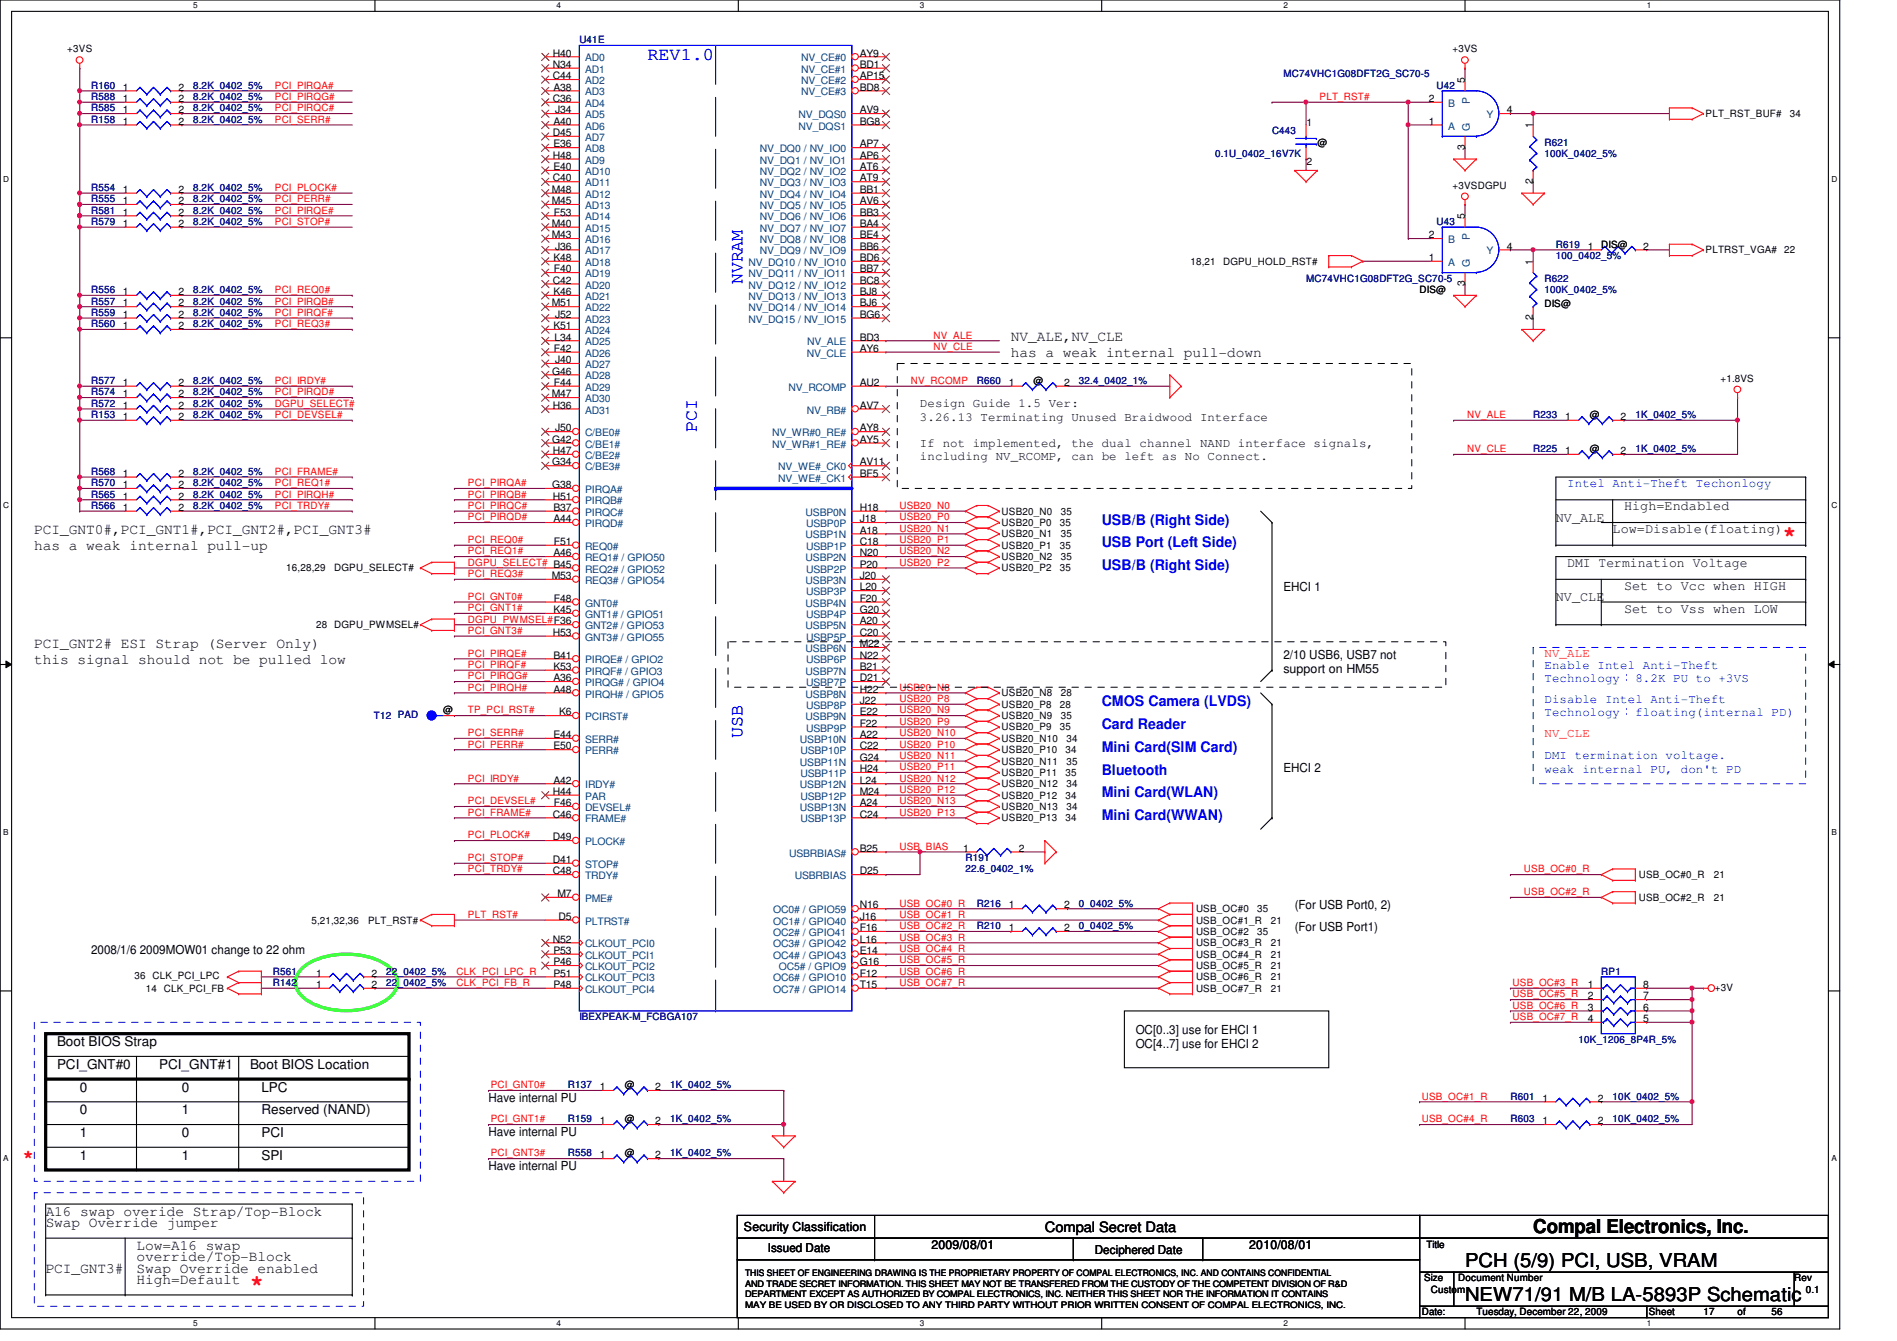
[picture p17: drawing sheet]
<svg xmlns="http://www.w3.org/2000/svg" width="297mm" height="210mm" viewBox="0 0 297 210" stroke-linecap="round" stroke-linejoin="round" font-family="sans-serif">
<defs><g id="words">
<g font-size="3.5" fill="#f00">
<text x="279.2" y="84.6">*</text>
<text x="39.2" y="202">*</text>
</g>
<g font-size="3">
<text x="240.1" y="193">Compal Electronics, Inc.</text>
<text x="229.4" y="203.6">NEW71/91 M/B LA-5893P Schematic</text>
<text x="229.4" y="198.3">PCH (5/9) PCI, USB, VRAM</text>
</g>
<g font-size="2.8" fill="#00f">
<text x="101.4" y="9.4">REV1.0</text>
<text x="116.2" y="44.4" transform="rotate(-90 116.2 44.4)">NVRAM</text>
<text x="109.1" y="67.6" transform="rotate(-90 109.1 67.6)">PCI</text>
<text x="116.2" y="115.6" transform="rotate(-90 116.2 115.6)">USB</text>
</g>
<text font-size="2.8" fill="#f00" x="3.6" y="181.9">*</text>
<g font-size="2.3">
<text x="158.3" y="53.4">NV_ALE,NV_CLE</text>
<text x="158.3" y="55.9">has a weak internal pull-down</text>
<text x="5.4" y="83.7">PCI_GNT0#,PCI_GNT1#,PCI_GNT2#,PCI_GNT3#</text>
<text x="5.4" y="86.1">has a weak internal pull-up</text>
<text x="5.4" y="101.4">PCI_GNT2# ESI Strap (Server Only)</text>
<text x="5.4" y="103.9">this signal should not be pulled low</text>
<text x="7.2" y="190.3">A16 swap overide Strap/Top-Block</text>
<text x="7.2" y="192.1">Swap Override jumper</text>
<text x="21.4" y="197.4">override/Top-Block</text>
<text x="21.4" y="195.7">Low=A16 swap</text>
<text x="7.2" y="199.2">PCI_GNT3#</text>
<text x="21.4" y="199.2">Swap Override enabled</text>
<text x="21.4" y="201">High=Default</text>
</g>
<g font-size="2.3" fill="#00f">
<text x="172.5" y="82.1">USB/B (Right Side)</text>
<text x="172.5" y="85.7">USB Port (Left Side)</text>
<text x="172.5" y="89.2">USB/B (Right Side)</text>
<text x="172.5" y="110.6">CMOS Camera (LVDS)</text>
<text x="172.5" y="114.1">Card Reader</text>
<text x="172.5" y="117.7">Mini Card(SIM Card)</text>
<text x="172.5" y="121.2">Bluetooth</text>
<text x="172.5" y="124.8">Mini Card(WLAN)</text>
<text x="172.5" y="128.4">Mini Card(WWAN)</text>
</g>
<text font-size="2.2" x="163.6" y="192.8">Compal Secret Data</text>
<g font-size="2.1">
<text x="243.6" y="81.7">NV_ALE</text>
<text x="252.5" y="83.4">Low=Disable(floating)</text>
<text x="254.3" y="79.9">High=Endabled</text>
<text x="245.4" y="88.8">DMI Termination Voltage</text>
<text x="243.6" y="94.1">NV_CLE</text>
<text x="254.3" y="92.3">Set to Vcc when HIGH</text>
<text x="254.3" y="95.9">Set to Vss when LOW</text>
<text x="8.9" y="163.7">Boot BIOS Strap</text>
<text x="8.9" y="167.3">PCI_GNT#0</text>
<text x="24.9" y="167.3">PCI_GNT#1</text>
<text x="39.2" y="167.3">Boot BIOS Location</text>
<text x="12.5" y="170.9">0</text>
<text x="28.5" y="170.9">0</text>
<text x="40.9" y="170.9">LPC</text>
<text x="12.5" y="174.4">0</text>
<text x="12.5" y="178">1</text>
<text x="28.5" y="174.4">1</text>
<text x="28.5" y="178">0</text>
<text x="40.9" y="174.4">Reserved (NAND)</text>
<text x="40.9" y="178">PCI</text>
<text x="12.5" y="181.5">1</text>
<text x="28.5" y="181.5">1</text>
<text x="40.9" y="181.5">SPI</text>
</g>
<g font-size="1.9">
<text x="144.1" y="63.8">Design Guide 1.5 Ver:</text>
<text x="144.1" y="65.8">3.26.13 Terminating Unused Braidwood Interface</text>
<text x="144.1" y="70">If not implemented, the dual channel NAND interface signals,</text>
<text x="144.1" y="72.1">including NV_RCOMP, can be left as No Connect.</text>
<text x="201" y="92.5">EHCI 1</text>
<text x="201" y="103.1">2/10 USB6, USB7 not</text>
<text x="201" y="105.4">support on HM55</text>
<text x="201" y="120.9">EHCI 2</text>
<text x="202.7" y="142.2">(For USB Port0, 2)</text>
<text x="14.3" y="149.4">2008/1/6 2009MOW01 change to 22 ohm</text>
<text x="202.7" y="145.8">(For USB Port1)</text>
<text x="177.8" y="161.8">OC[0..3] use for EHCI 1</text>
<text x="177.8" y="164.1">OC[4..7] use for EHCI 2</text>
<text x="76.5" y="172.5">Have internal PU</text>
<text x="76.5" y="177.8">Have internal PU</text>
<text x="76.5" y="183.1">Have internal PU</text>
<text x="116.5" y="192.7">Security Classification</text>
<text x="120.2" y="196">Issued Date</text>
<text x="145.8" y="195.6">2009/08/01</text>
<text x="171.4" y="196.2">Deciphered Date</text>
<text x="195.6" y="195.6">2010/08/01</text>
</g>
<g font-size="1.9" fill="#00f">
<text x="245.4" y="76.2">Intel Anti-Theft Techonlogy</text>
<text x="241.8" y="104.6">Enable Intel Anti-Theft</text>
<text x="241.8" y="106.7">Technology：8.2K PU to +3VS</text>
<text x="241.8" y="110">Disable Intel Anti-Theft</text>
<text x="241.8" y="112.1">Technology：floating(internal PD)</text>
<text x="241.8" y="118.9">DMI termination voltage.</text>
<text x="241.8" y="120.9">weak internal PU, don't PD</text>
</g>
<g font-size="1.9" fill="#f00">
<text x="241.8" y="102.9">NV_ALE</text>
<text x="241.8" y="115.3">NV_CLE</text>
</g>
<g font-size="1.6">
<text x="10.5" y="8.2">+3VS</text>
<text x="86.6" y="8.8">H40</text>
<text x="86.6" y="10.6">N34</text>
<text x="134.6" y="8.8">AY9</text>
<text x="134.6" y="10.6">BD1</text>
<text x="227.5" y="8.2">+3VS</text>
<text x="19.3" y="14.2">1</text>
<text x="19.3" y="17.7">1</text>
<text x="19.3" y="16">1</text>
<text x="27.9" y="14.2">2</text>
<text x="27.9" y="17.7">2</text>
<text x="27.9" y="16">2</text>
<text x="86.6" y="12.4">C44</text>
<text x="86.6" y="16">C36</text>
<text x="86.7" y="14.2">A38</text>
<text x="86.9" y="17.7">J34</text>
<text x="134.6" y="12.4">AP15</text>
<text x="134.6" y="14.2">BD8</text>
<text x="134.6" y="17.7">AV9</text>
<text x="223.7" y="16">2</text>
<text x="229.4" y="13" transform="rotate(-90 229.4 13)">5</text>
<text x="236" y="17.7">4</text>
<text x="19.3" y="19.5">1</text>
<text x="27.9" y="19.5">2</text>
<text x="86.6" y="21.3">D45</text>
<text x="86.7" y="19.5">A40</text>
<text x="86.7" y="23.1">E36</text>
<text x="134.6" y="19.5">BG8</text>
<text x="134.6" y="23.1">AP7</text>
<text x="204.6" y="19.7">1</text>
<text x="206.3" y="22.8">@</text>
<text x="223.7" y="19.5">1</text>
<text x="229.4" y="23.5" transform="rotate(-90 229.4 23.5)">3</text>
<text x="240" y="20.1" transform="rotate(-90 240 20.1)">1</text>
<text x="267.1" y="18.3">PLT_RST_BUF#</text>
<text x="280.2" y="18.3">34</text>
<text x="86.6" y="24.8">H48</text>
<text x="86.6" y="28.4">C40</text>
<text x="86.7" y="26.6">E40</text>
<text x="134.6" y="24.8">AP6</text>
<text x="134.6" y="26.6">AT6</text>
<text x="134.6" y="28.4">AT9</text>
<text x="204.6" y="25.8">2</text>
<text x="227.5" y="29.5">+3VSDGPU</text>
<text x="240" y="28.8" transform="rotate(-90 240 28.8)">2</text>
<text x="19.3" y="32">1</text>
<text x="19.3" y="30.2">1</text>
<text x="19.3" y="33.7">1</text>
<text x="19.3" y="35.5">1</text>
<text x="27.9" y="32">2</text>
<text x="27.9" y="30.2">2</text>
<text x="27.9" y="33.7">2</text>
<text x="27.9" y="35.5">2</text>
<text x="86.4" y="30.2">M48</text>
<text x="86.4" y="32">M45</text>
<text x="86.4" y="35.5">M40</text>
<text x="86.7" y="33.7">F53</text>
<text x="134.6" y="30.2">BB1</text>
<text x="134.6" y="32">AV6</text>
<text x="134.6" y="33.7">BB3</text>
<text x="134.6" y="35.5">BA4</text>
<text x="229.4" y="34.3" transform="rotate(-90 229.4 34.3)">5</text>
<text x="86.4" y="37.3">M43</text>
<text x="86.7" y="40.9">K48</text>
<text x="86.9" y="39.1">J36</text>
<text x="134.6" y="40.9">BD6</text>
<text x="134.6" y="37.3">BE4</text>
<text x="134.6" y="39.1">BB6</text>
<text x="186.4" y="41.4">18,21</text>
<text x="191.5" y="41.4">DGPU_HOLD_RST#</text>
<text x="223.7" y="37.3">2</text>
<text x="223.7" y="40.9">1</text>
<text x="236" y="39.1">4</text>
<text x="240" y="41.4" transform="rotate(-90 240 41.4)">1</text>
<text x="248.6" y="39.1">1</text>
<text x="250.7" y="38.8">DIS@</text>
<text x="257.3" y="39.1">2</text>
<text x="267.1" y="39.7">PLTRST_VGA# 22</text>
<text x="19.3" y="46.2">1</text>
<text x="19.3" y="48">1</text>
<text x="27.9" y="46.2">2</text>
<text x="27.9" y="48">2</text>
<text x="86.4" y="48">M51</text>
<text x="86.6" y="44.4">C42</text>
<text x="86.7" y="46.2">K46</text>
<text x="86.7" y="42.6">F40</text>
<text x="134.6" y="42.6">BB7</text>
<text x="134.6" y="44.4">BC8</text>
<text x="134.6" y="46.2">BJ8</text>
<text x="134.6" y="48">BJ6</text>
<text x="222.3" y="45.9">DIS@</text>
<text x="229.4" y="44.8" transform="rotate(-90 229.4 44.8)">3</text>
<text x="19.3" y="49.7">1</text>
<text x="19.3" y="51.5">1</text>
<text x="27.9" y="49.7">2</text>
<text x="27.9" y="51.5">2</text>
<text x="86.7" y="51.5">K51</text>
<text x="86.8" y="53.3">L34</text>
<text x="86.9" y="49.7">J52</text>
<text x="134.6" y="53.3">BD3</text>
<text x="134.6" y="49.7">BG6</text>
<text x="240" y="50.1" transform="rotate(-90 240 50.1)">2</text>
<text x="241.8" y="48">DIS@</text>
<text x="86.4" y="58.6">G46</text>
<text x="86.7" y="55.1">F42</text>
<text x="86.9" y="56.9">J40</text>
<text x="134.6" y="55.1">AY6</text>
<text x="269.4" y="59.8">+1.8VS</text>
<text x="19.3" y="60.4">1</text>
<text x="19.3" y="62.2">1</text>
<text x="19.3" y="64">1</text>
<text x="19.3" y="65.7">1</text>
<text x="27.9" y="60.4">2</text>
<text x="27.9" y="62.2">2</text>
<text x="27.9" y="64">2</text>
<text x="27.9" y="65.7">2</text>
<text x="86.4" y="62.2">M47</text>
<text x="86.6" y="64">H36</text>
<text x="86.7" y="60.4">F44</text>
<text x="134.6" y="64">AV7</text>
<text x="134.6" y="60.4">AU2</text>
<text x="157.9" y="60.4">1</text>
<text x="161.8" y="60.1">@</text>
<text x="166.6" y="60.4">2</text>
<text x="245.1" y="65.7">1</text>
<text x="249" y="65.4">@</text>
<text x="253.7" y="65.7">2</text>
<text x="86.4" y="69.3">G42</text>
<text x="86.6" y="71.1">H47</text>
<text x="86.9" y="67.5">J50</text>
<text x="134.6" y="67.5">AY8</text>
<text x="134.6" y="69.3">AY5</text>
<text x="245.1" y="71.1">1</text>
<text x="249" y="70.8">@</text>
<text x="253.7" y="71.1">2</text>
<text x="19.3" y="76.4">1</text>
<text x="19.3" y="74.6">1</text>
<text x="27.9" y="76.4">2</text>
<text x="27.9" y="74.6">2</text>
<text x="86.4" y="72.9">G34</text>
<text x="86.4" y="76.4">G38</text>
<text x="134.6" y="72.9">AV11</text>
<text x="134.6" y="74.6">BF5</text>
<text x="19.3" y="78.2">1</text>
<text x="19.3" y="80">1</text>
<text x="27.9" y="78.2">2</text>
<text x="27.9" y="80">2</text>
<text x="86.6" y="78.2">H51</text>
<text x="86.7" y="80">B37</text>
<text x="86.7" y="81.7">A44</text>
<text x="134.6" y="80">H18</text>
<text x="134.6" y="81.7">J18</text>
<text x="134.6" y="83.5">A18</text>
<text x="156.8" y="80.6">USB20_N0</text>
<text x="156.8" y="82.3">USB20_P0</text>
<text x="165.9" y="82.3">35</text>
<text x="166.1" y="80.6">35</text>
<text x="44.8" y="89.5">16,28,29</text>
<text x="52.3" y="89.5">DGPU_SELECT#</text>
<text x="86.7" y="87.1">A46</text>
<text x="86.7" y="85.3">F51</text>
<text x="134.6" y="85.3">C18</text>
<text x="134.6" y="87.1">N20</text>
<text x="134.6" y="88.9">P20</text>
<text x="156.8" y="84.1">USB20_N1</text>
<text x="156.8" y="85.9">USB20_P1</text>
<text x="156.8" y="89.5">USB20_P2</text>
<text x="156.8" y="87.7">USB20_N2</text>
<text x="165.9" y="85.9">35</text>
<text x="165.9" y="89.5">35</text>
<text x="166.1" y="84.1">35</text>
<text x="166.1" y="87.7">35</text>
<text x="86.4" y="90.6">M53</text>
<text x="86.7" y="96">K45</text>
<text x="86.7" y="94.2">F48</text>
<text x="134.6" y="90.6">J20</text>
<text x="134.6" y="92.4">L20</text>
<text x="134.6" y="94.2">F20</text>
<text x="134.6" y="96">G20</text>
<text x="49.5" y="98.3">28 DGPU_PWMSEL#</text>
<text x="86.6" y="99.5">H53</text>
<text x="134.6" y="97.7">A20</text>
<text x="134.6" y="99.5">C20</text>
<text x="134.6" y="101.3">M22</text>
<text x="86.7" y="103.1">B41</text>
<text x="86.7" y="104.9">K53</text>
<text x="86.7" y="106.6">A36</text>
<text x="134.6" y="104.9">B21</text>
<text x="134.6" y="106.6">D21</text>
<text x="134.6" y="103.1">N22</text>
<text x="69.4" y="111.7">@</text>
<text x="86.7" y="108.4">A48</text>
<text x="87.5" y="112">K6</text>
<text x="134.6" y="108.4">H22</text>
<text x="134.6" y="110.2">J22</text>
<text x="134.6" y="112">E22</text>
<text x="134.6" y="113.7">F22</text>
<text x="156.8" y="110.8">USB20_P8</text>
<text x="156.8" y="109">USB20_N8</text>
<text x="156.8" y="112.6">USB20_N9</text>
<text x="165.9" y="110.8">28</text>
<text x="166.1" y="109">28</text>
<text x="166.1" y="112.6">35</text>
<text x="86.7" y="117.3">E50</text>
<text x="86.7" y="115.5">E44</text>
<text x="134.6" y="115.5">A22</text>
<text x="134.6" y="117.3">C22</text>
<text x="134.6" y="119.1">G24</text>
<text x="156.8" y="114.3">USB20_P9</text>
<text x="156.8" y="119.7">USB20_N11</text>
<text x="156.8" y="116.1">USB20_N10</text>
<text x="156.8" y="117.9">USB20_P10</text>
<text x="165.9" y="114.3">35</text>
<text x="166.8" y="117.9">34</text>
<text x="167" y="119.7">35</text>
<text x="167" y="116.1">34</text>
<text x="86.6" y="124.4">H44</text>
<text x="86.7" y="122.6">A42</text>
<text x="134.6" y="120.9">H24</text>
<text x="134.6" y="122.6">L24</text>
<text x="134.6" y="124.4">M24</text>
<text x="156.8" y="121.5">USB20_P11</text>
<text x="156.8" y="123.2">USB20_N12</text>
<text x="156.8" y="125">USB20_P12</text>
<text x="166.8" y="121.5">35</text>
<text x="166.8" y="125">34</text>
<text x="167" y="123.2">34</text>
<text x="86.6" y="131.5">D49</text>
<text x="86.6" y="128">C46</text>
<text x="86.7" y="126.2">F46</text>
<text x="134.6" y="126.2">A24</text>
<text x="134.6" y="128">C24</text>
<text x="156.8" y="126.8">USB20_N13</text>
<text x="156.8" y="128.6">USB20_P13</text>
<text x="166.8" y="128.6">34</text>
<text x="167" y="126.8">34</text>
<text x="86.6" y="135.1">D41</text>
<text x="86.6" y="136.9">C48</text>
<text x="134.6" y="133.3">B25</text>
<text x="134.6" y="136.9">D25</text>
<text x="150.8" y="133.3">1</text>
<text x="159.5" y="133.3">2</text>
<text x="256.6" y="137.5">USB_OC#0_R</text>
<text x="268.3" y="137.5">21</text>
<text x="87.3" y="140.4">M7</text>
<text x="87.5" y="144">D5</text>
<text x="134.6" y="142.2">N16</text>
<text x="134.6" y="144">J16</text>
<text x="157.9" y="142.2">1</text>
<text x="166.6" y="142.2">2</text>
<text x="187.3" y="142.8">USB_OC#0</text>
<text x="196.8" y="142.8">35</text>
<text x="256.6" y="141">USB_OC#2_R</text>
<text x="268.3" y="141">21</text>
<text x="48.8" y="144.6">5,21,32,36</text>
<text x="57.7" y="144.6">PLT_RST#</text>
<text x="86.6" y="147.5">N52</text>
<text x="86.7" y="149.3">P53</text>
<text x="134.6" y="145.8">F16</text>
<text x="134.6" y="147.5">L16</text>
<text x="134.6" y="149.3">E14</text>
<text x="157.9" y="145.8">1</text>
<text x="166.6" y="145.8">2</text>
<text x="187.3" y="146.3">USB_OC#2</text>
<text x="187.3" y="148.1">USB_OC#3_R</text>
<text x="187.3" y="144.6">USB_OC#1_R</text>
<text x="187.3" y="149.9">USB_OC#4_R</text>
<text x="196.8" y="146.3">35</text>
<text x="199" y="148.1">21</text>
<text x="199" y="144.6">21</text>
<text x="199" y="149.9">21</text>
<text x="21" y="153.3">36 CLK_PCI_LPC</text>
<text x="22.8" y="155.2">14 CLK_PCI_FB</text>
<text x="49.5" y="154.6">1</text>
<text x="49.5" y="152.9">1</text>
<text x="58.2" y="154.6">2</text>
<text x="58.2" y="152.9">2</text>
<text x="86.7" y="151.1">P46</text>
<text x="86.7" y="152.9">P51</text>
<text x="86.7" y="154.6">P48</text>
<text x="134.6" y="151.1">G16</text>
<text x="134.6" y="152.9">F12</text>
<text x="134.6" y="154.6">T15</text>
<text x="187.3" y="151.7">USB_OC#5_R</text>
<text x="187.3" y="153.5">USB_OC#6_R</text>
<text x="187.3" y="155.2">USB_OC#7_R</text>
<text x="199" y="151.7">21</text>
<text x="199" y="153.5">21</text>
<text x="199" y="155.2">21</text>
<text x="248.6" y="154.6">1</text>
<text x="257.3" y="154.6">8</text>
<text x="268.5" y="155.1">+3V</text>
<text x="248.6" y="156.4">2</text>
<text x="248.6" y="158.2">3</text>
<text x="248.6" y="160">4</text>
<text x="257.3" y="156.4">7</text>
<text x="257.3" y="158.2">6</text>
<text x="257.3" y="160">5</text>
<text x="93.9" y="170.6">1</text>
<text x="97.8" y="170.3">@</text>
<text x="102.6" y="170.6">2</text>
<text x="241.5" y="172.4">1</text>
<text x="250.2" y="172.4">2</text>
<text x="93.9" y="176">1</text>
<text x="97.8" y="175.7">@</text>
<text x="102.6" y="176">2</text>
<text x="241.5" y="176">1</text>
<text x="250.2" y="176">2</text>
<text x="93.9" y="181.3">1</text>
<text x="97.8" y="181">@</text>
<text x="102.6" y="181.3">2</text>
<text x="223.3" y="195.4">Title</text>
<text x="223" y="200.6">Size</text>
<text x="224.1" y="202.4">Custom</text>
<text x="228.3" y="200.6">Document Number</text>
<text x="281" y="200.6">Rev</text>
<text x="282.7" y="202.4">0.1</text>
<text x="222.6" y="205.9">Date:</text>
<text x="231.2" y="205.9">Tuesday, December 22, 2009</text>
<text x="258.2" y="205.9">Sheet</text>
<text x="266.7" y="205.9">17</text>
<text x="272.1" y="205.9">of</text>
<text x="277.4" y="205.9">56</text>
</g>
<g font-size="1.6" fill="#000080">
<text x="90.7" y="6.8">U41E</text>
<text x="14.3" y="13.9">R160</text>
<text x="14.3" y="17.4">R585</text>
<text x="14.3" y="15.7">R588</text>
<text x="30.3" y="13.9">8.2K_0402_5%</text>
<text x="30.3" y="17.4">8.2K_0402_5%</text>
<text x="30.3" y="15.7">8.2K_0402_5%</text>
<text x="201" y="12.1">MC74VHC1G08DFT2G_SC70-5</text>
<text x="225" y="13.9">U42</text>
<text x="14.3" y="19.2">R158</text>
<text x="30.3" y="19.2">8.2K_0402_5%</text>
<text x="199.2" y="21">C443</text>
<text x="241.8" y="22.8">R621</text>
<text x="14.3" y="29.9">R554</text>
<text x="30.3" y="29.9">8.2K_0402_5%</text>
<text x="190.3" y="24.6">0.1U_0402_16V7K</text>
<text x="241.8" y="24.6">100K_0402_5%</text>
<text x="14.3" y="31.7">R555</text>
<text x="14.3" y="33.4">R581</text>
<text x="14.3" y="35.2">R579</text>
<text x="30.3" y="31.7">8.2K_0402_5%</text>
<text x="30.3" y="33.4">8.2K_0402_5%</text>
<text x="30.3" y="35.2">8.2K_0402_5%</text>
<text x="225" y="35.2">U43</text>
<text x="243.6" y="38.8">R619</text>
<text x="243.6" y="40.6">100_0402_5%</text>
<text x="14.3" y="45.9">R556</text>
<text x="14.3" y="47.7">R557</text>
<text x="30.3" y="45.9">8.2K_0402_5%</text>
<text x="30.3" y="47.7">8.2K_0402_5%</text>
<text x="204.5" y="44.1">MC74VHC1G08DFT2G_SC70-5</text>
<text x="241.8" y="44.1">R622</text>
<text x="241.8" y="45.9">100K_0402_5%</text>
<text x="14.3" y="49.4">R559</text>
<text x="14.3" y="51.2">R560</text>
<text x="30.3" y="49.4">8.2K_0402_5%</text>
<text x="30.3" y="51.2">8.2K_0402_5%</text>
<text x="14.3" y="60.1">R577</text>
<text x="14.3" y="61.9">R574</text>
<text x="14.3" y="63.7">R572</text>
<text x="14.3" y="65.4">R153</text>
<text x="30.3" y="60.1">8.2K_0402_5%</text>
<text x="30.3" y="61.9">8.2K_0402_5%</text>
<text x="30.3" y="63.7">8.2K_0402_5%</text>
<text x="30.3" y="65.4">8.2K_0402_5%</text>
<text x="152.9" y="60.1">R660</text>
<text x="168.9" y="60.1">32.4_0402_1%</text>
<text x="240.1" y="65.4">R233</text>
<text x="256.1" y="65.4">1K_0402_5%</text>
<text x="240.1" y="70.8">R225</text>
<text x="256.1" y="70.8">1K_0402_5%</text>
<text x="14.3" y="77.9">R565</text>
<text x="14.3" y="76.1">R570</text>
<text x="14.3" y="74.3">R568</text>
<text x="30.3" y="77.9">8.2K_0402_5%</text>
<text x="30.3" y="76.1">8.2K_0402_5%</text>
<text x="30.3" y="74.3">8.2K_0402_5%</text>
<text x="14.3" y="79.7">R566</text>
<text x="30.3" y="79.7">8.2K_0402_5%</text>
<text x="58.5" y="112.6">T12 PAD</text>
<text x="151.2" y="134.8">R191</text>
<text x="151.2" y="136.6">22.6_0402_1%</text>
<text x="152.9" y="141.9">R216</text>
<text x="168.9" y="141.9">0_0402_5%</text>
<text x="152.9" y="145.5">R210</text>
<text x="168.9" y="145.5">0_0402_5%</text>
<text x="42.7" y="154.3">R142</text>
<text x="42.7" y="152.6">R561</text>
<text x="60.5" y="154.3">22_0402_5%</text>
<text x="60.5" y="152.6">22_0402_5%</text>
<text x="250.7" y="152.6">RP1</text>
<text x="90.7" y="159.7">IBEXPEAK-M_FCBGA107</text>
<text x="247.2" y="163.2">10K_1206_8P4R_5%</text>
<text x="88.9" y="170.3">R137</text>
<text x="104.9" y="170.3">1K_0402_5%</text>
<text x="236.5" y="172.1">R601</text>
<text x="252.5" y="172.1">10K_0402_5%</text>
<text x="88.9" y="175.7">R159</text>
<text x="104.9" y="175.7">1K_0402_5%</text>
<text x="236.5" y="175.7">R603</text>
<text x="252.5" y="175.7">10K_0402_5%</text>
<text x="88.9" y="181">R558</text>
<text x="104.9" y="181">1K_0402_5%</text>
</g>
<g font-size="1.6" fill="#004080">
<text x="91.6" y="9.6">AD0</text>
<text x="91.6" y="11.4">AD1</text>
<text x="125.4" y="9.6">NV_CE#0</text>
<text x="125.4" y="11.4">NV_CE#1</text>
<text x="91.6" y="13.2">AD2</text>
<text x="91.6" y="14.9">AD3</text>
<text x="91.6" y="16.7">AD4</text>
<text x="125.4" y="13.2">NV_CE#2</text>
<text x="125.4" y="14.9">NV_CE#3</text>
<text x="226.7" y="16.7">B</text>
<text x="230.2" y="16.2" transform="rotate(-90 230.2 16.2)">P</text>
<text x="91.6" y="18.5">AD5</text>
<text x="91.6" y="20.3">AD6</text>
<text x="91.6" y="22.1">AD7</text>
<text x="91.6" y="23.8">AD8</text>
<text x="119" y="23.8">NV_DQ0 / NV_IO0</text>
<text x="125" y="18.5">NV_DQS0</text>
<text x="125" y="20.3">NV_DQS1</text>
<text x="226.7" y="20.3">A</text>
<text x="230.2" y="20.4" transform="rotate(-90 230.2 20.4)">G</text>
<text x="232.8" y="18.5">Y</text>
<text x="91.6" y="25.6">AD9</text>
<text x="91.6" y="27.4">AD10</text>
<text x="91.6" y="29.2">AD11</text>
<text x="119" y="25.6">NV_DQ1 / NV_IO1</text>
<text x="119" y="27.4">NV_DQ2 / NV_IO2</text>
<text x="119" y="29.2">NV_DQ3 / NV_IO3</text>
<text x="91.6" y="30.9">AD12</text>
<text x="91.6" y="32.7">AD13</text>
<text x="91.6" y="34.5">AD14</text>
<text x="119" y="30.9">NV_DQ4 / NV_IO4</text>
<text x="119" y="32.7">NV_DQ5 / NV_IO5</text>
<text x="119" y="34.5">NV_DQ6 / NV_IO6</text>
<text x="91.6" y="36.3">AD15</text>
<text x="91.6" y="38.1">AD16</text>
<text x="91.6" y="39.8">AD17</text>
<text x="91.6" y="41.6">AD18</text>
<text x="117.2" y="41.6">NV_DQ10 / NV_IO10</text>
<text x="119" y="36.3">NV_DQ7 / NV_IO7</text>
<text x="119" y="38.1">NV_DQ8 / NV_IO8</text>
<text x="119" y="39.8">NV_DQ9 / NV_IO9</text>
<text x="226.7" y="38.1">B</text>
<text x="226.7" y="41.6">A</text>
<text x="230.2" y="41.8" transform="rotate(-90 230.2 41.8)">G</text>
<text x="230.2" y="37.5" transform="rotate(-90 230.2 37.5)">P</text>
<text x="232.8" y="39.8">Y</text>
<text x="91.6" y="45.2">AD20</text>
<text x="91.6" y="46.9">AD21</text>
<text x="91.6" y="43.4">AD19</text>
<text x="117.2" y="43.4">NV_DQ11 / NV_IO11</text>
<text x="117.2" y="45.2">NV_DQ12 / NV_IO12</text>
<text x="117.2" y="46.9">NV_DQ13 / NV_IO13</text>
<text x="91.6" y="48.7">AD22</text>
<text x="91.6" y="50.5">AD23</text>
<text x="91.6" y="52.3">AD24</text>
<text x="117.2" y="48.7">NV_DQ14 / NV_IO14</text>
<text x="117.2" y="50.5">NV_DQ15 / NV_IO15</text>
<text x="91.6" y="54.1">AD25</text>
<text x="91.6" y="55.8">AD26</text>
<text x="91.6" y="57.6">AD27</text>
<text x="91.6" y="59.4">AD28</text>
<text x="126.3" y="55.8">NV_CLE</text>
<text x="126.4" y="54.1">NV_ALE</text>
<text x="91.6" y="61.2">AD29</text>
<text x="91.6" y="62.9">AD30</text>
<text x="91.6" y="64.7">AD31</text>
<text x="123.5" y="61.2">NV_RCOMP</text>
<text x="126.3" y="64.7">NV_RB#</text>
<text x="91.6" y="68.3">C/BE0#</text>
<text x="91.6" y="70.1">C/BE1#</text>
<text x="91.6" y="71.8">C/BE2#</text>
<text x="120.9" y="68.3">NV_WR#0_RE#</text>
<text x="120.9" y="70.1">NV_WR#1_RE#</text>
<text x="91.6" y="73.6">C/BE3#</text>
<text x="91.6" y="77.2">PIRQA#</text>
<text x="121.9" y="73.6">NV_WE#_CK0</text>
<text x="121.9" y="75.4">NV_WE#_CK1</text>
<text x="91.6" y="79">PIRQB#</text>
<text x="91.6" y="80.7">PIRQC#</text>
<text x="91.6" y="82.5">PIRQD#</text>
<text x="126.1" y="80.7">USBP0N</text>
<text x="126.2" y="82.5">USBP0P</text>
<text x="91.6" y="86.1">REQ0#</text>
<text x="91.6" y="87.8">REQ1# / GPIO50</text>
<text x="91.6" y="89.6">REQ2# / GPIO52</text>
<text x="126.1" y="84.3">USBP1N</text>
<text x="126.1" y="87.8">USBP2N</text>
<text x="126.2" y="86.1">USBP1P</text>
<text x="126.2" y="89.6">USBP2P</text>
<text x="91.6" y="91.4">REQ3# / GPIO54</text>
<text x="91.6" y="95">GNT0#</text>
<text x="126.1" y="91.4">USBP3N</text>
<text x="126.1" y="95">USBP4N</text>
<text x="126.2" y="93.2">USBP3P</text>
<text x="91.6" y="96.7">GNT1# / GPIO51</text>
<text x="91.6" y="98.5">GNT2# / GPIO53</text>
<text x="91.6" y="100.3">GNT3# / GPIO55</text>
<text x="126.1" y="98.5">USBP5N</text>
<text x="126.2" y="96.7">USBP4P</text>
<text x="126.2" y="100.3">USBP5P</text>
<text x="91.6" y="103.8">PIRQE# / GPIO2</text>
<text x="91.6" y="105.6">PIRQF# / GPIO3</text>
<text x="91.6" y="107.4">PIRQG# / GPIO4</text>
<text x="126.1" y="102.1">USBP6N</text>
<text x="126.1" y="105.6">USBP7N</text>
<text x="126.2" y="107.4">USBP7P</text>
<text x="126.2" y="103.8">USBP6P</text>
<text x="91.6" y="112.7">PCIRST#</text>
<text x="91.6" y="109.2">PIRQH# / GPIO5</text>
<text x="126.1" y="109.2">USBP8N</text>
<text x="126.1" y="112.7">USBP9N</text>
<text x="126.2" y="111">USBP8P</text>
<text x="91.6" y="118.1">PERR#</text>
<text x="91.6" y="116.3">SERR#</text>
<text x="125.3" y="116.3">USBP10N</text>
<text x="125.3" y="119.8">USBP11N</text>
<text x="125.3" y="118.1">USBP10P</text>
<text x="126.2" y="114.5">USBP9P</text>
<text x="91.6" y="123.4">IRDY#</text>
<text x="91.6" y="125.2">PAR</text>
<text x="125.3" y="123.4">USBP12N</text>
<text x="125.3" y="121.6">USBP11P</text>
<text x="125.3" y="125.2">USBP12P</text>
<text x="91.6" y="127">DEVSEL#</text>
<text x="91.6" y="128.7">FRAME#</text>
<text x="125.3" y="127">USBP13N</text>
<text x="125.3" y="128.7">USBP13P</text>
<text x="91.6" y="132.3">PLOCK#</text>
<text x="91.6" y="135.8">STOP#</text>
<text x="91.6" y="137.6">TRDY#</text>
<text x="123.6" y="134.1">USBRBIAS#</text>
<text x="124.5" y="137.6">USBRBIAS</text>
<text x="91.6" y="141.2">PME#</text>
<text x="121.1" y="143">OC0# / GPIO59</text>
<text x="91.6" y="144.7">PLTRST#</text>
<text x="91.6" y="148.3">CLKOUT_PCI0</text>
<text x="121.1" y="144.7">OC1# / GPIO40</text>
<text x="121.1" y="146.5">OC2# / GPIO41</text>
<text x="121.1" y="148.3">OC3# / GPIO42</text>
<text x="91.6" y="150.1">CLKOUT_PCI1</text>
<text x="91.6" y="151.8">CLKOUT_PCI2</text>
<text x="91.6" y="153.6">CLKOUT_PCI3</text>
<text x="91.6" y="155.4">CLKOUT_PCI4</text>
<text x="121.1" y="150.1">OC4# / GPIO43</text>
<text x="121.1" y="153.6">OC6# / GPIO10</text>
<text x="121.1" y="155.4">OC7# / GPIO14</text>
<text x="122" y="151.8">OC5# / GPIO9</text>
</g>
<g font-size="1.6" fill="#f00">
<text x="43" y="13.9">PCI_PIRQA#</text>
<text x="43" y="17.4">PCI_PIRQC#</text>
<text x="43" y="15.7">PCI_PIRQG#</text>
<text x="206.6" y="15.7">PLT_RST#</text>
<text x="43" y="19.2">PCI_SERR#</text>
<text x="43" y="29.9">PCI_PLOCK#</text>
<text x="43" y="33.4">PCI_PIRQE#</text>
<text x="43" y="31.7">PCI_PERR#</text>
<text x="43" y="35.2">PCI_STOP#</text>
<text x="43" y="47.7">PCI_PIRQB#</text>
<text x="43" y="45.9">PCI_REQ0#</text>
<text x="43" y="51.2">PCI_REQ3#</text>
<text x="43" y="49.4">PCI_PIRQF#</text>
<text x="146.2" y="53">NV_ALE</text>
<text x="146.2" y="54.8">NV_CLE</text>
<text x="43" y="65.4">PCI_DEVSEL#</text>
<text x="43" y="63.7">DGPU_SELECT#</text>
<text x="43" y="61.9">PCI_PIRQD#</text>
<text x="43" y="60.1">PCI_IRDY#</text>
<text x="142.6" y="60.1">NV_RCOMP</text>
<text x="229.7" y="65.4">NV_ALE</text>
<text x="229.7" y="70.8">NV_CLE</text>
<text x="43" y="77.9">PCI_PIRQH#</text>
<text x="43" y="76.1">PCI_REQ1#</text>
<text x="43" y="74.3">PCI_FRAME#</text>
<text x="73.3" y="76.1">PCI_PIRQA#</text>
<text x="73.3" y="77.9">PCI_PIRQB#</text>
<text x="43" y="79.7">PCI_TRDY#</text>
<text x="73.3" y="79.7">PCI_PIRQC#</text>
<text x="73.3" y="81.4">PCI_PIRQD#</text>
<text x="140.8" y="79.7">USB20_N0</text>
<text x="140.8" y="81.4">USB20_P0</text>
<text x="140.8" y="83.2">USB20_N1</text>
<text x="73.3" y="85">PCI_REQ0#</text>
<text x="73.3" y="86.8">PCI_REQ1#</text>
<text x="73.3" y="88.6">DGPU_SELECT# B45</text>
<text x="140.8" y="85">USB20_P1</text>
<text x="140.8" y="88.6">USB20_P2</text>
<text x="140.8" y="86.8">USB20_N2</text>
<text x="73.3" y="90.3">PCI_REQ3#</text>
<text x="73.3" y="93.9">PCI_GNT0#</text>
<text x="73.3" y="95.7">PCI_GNT1#</text>
<text x="73.3" y="99.2">PCI_GNT3#</text>
<text x="73.3" y="97.5">DGPU_PWMSEL#F36</text>
<text x="73.3" y="106.3">PCI_PIRQG#</text>
<text x="73.3" y="104.6">PCI_PIRQF#</text>
<text x="73.3" y="102.8">PCI_PIRQE#</text>
<text x="73.3" y="108.1">PCI_PIRQH#</text>
<text x="73.3" y="111.7">TP_PCI_RST#</text>
<text x="140.8" y="108.1">USB20_N8</text>
<text x="140.8" y="109.9">USB20_P8</text>
<text x="140.8" y="111.7">USB20_N9</text>
<text x="140.8" y="113.5">USB20_P9</text>
<text x="73.3" y="115.2">PCI_SERR#</text>
<text x="73.3" y="117">PCI_PERR#</text>
<text x="140.8" y="118.8">USB20_N11</text>
<text x="140.8" y="115.2">USB20_N10</text>
<text x="140.8" y="117">USB20_P10</text>
<text x="73.3" y="125.9">PCI_DEVSEL#</text>
<text x="73.3" y="122.3">PCI_IRDY#</text>
<text x="140.8" y="120.6">USB20_P11</text>
<text x="140.8" y="124.1">USB20_P12</text>
<text x="140.8" y="122.3">USB20_N12</text>
<text x="140.8" y="125.9">USB20_N13</text>
<text x="73.3" y="127.7">PCI_FRAME#</text>
<text x="73.3" y="131.2">PCI_PLOCK#</text>
<text x="140.8" y="127.7">USB20_P13</text>
<text x="73.3" y="136.6">PCI_TRDY#</text>
<text x="73.3" y="134.8">PCI_STOP#</text>
<text x="140.8" y="133">USB_BIAS</text>
<text x="238.6" y="136.6">USB_OC#0_R</text>
<text x="73.3" y="143.7">PLT_RST#</text>
<text x="140.8" y="141.9">USB_OC#0_R</text>
<text x="140.8" y="143.7">USB_OC#1_R</text>
<text x="238.6" y="140.1">USB_OC#2_R</text>
<text x="140.8" y="147.2">USB_OC#3_R</text>
<text x="140.8" y="145.5">USB_OC#2_R</text>
<text x="140.8" y="149">USB_OC#4_R</text>
<text x="71.5" y="154.3">CLK_PCI_FB_R</text>
<text x="71.5" y="152.6">CLK_PCI_LPC_R</text>
<text x="140.8" y="154.3">USB_OC#7_R</text>
<text x="140.8" y="150.8">USB_OC#5_R</text>
<text x="140.8" y="152.6">USB_OC#6_R</text>
<text x="236.9" y="154.3">USB_OC#3_R</text>
<text x="236.9" y="156.1">USB_OC#5_R</text>
<text x="236.9" y="157.9">USB_OC#6_R</text>
<text x="236.9" y="159.7">USB_OC#7_R</text>
<text x="76.8" y="170.3">PCI_GNT0#</text>
<text x="222.6" y="172.1">USB_OC#1_R</text>
<text x="76.8" y="175.7">PCI_GNT1#</text>
<text x="222.6" y="175.7">USB_OC#4_R</text>
<text x="76.8" y="181">PCI_GNT3#</text>
</g>
<g font-size="1.4">
<text x="116.7" y="199.7">THIS SHEET OF ENGINEERING DRAWING IS THE PROPRIETARY PROPERTY OF COMPAL ELECTRONICS, INC. AND CONTAINS CONFIDENTIAL</text>
<text x="116.7" y="201.4">AND TRADE SECRET INFORMATION. THIS SHEET MAY NOT BE TRANSFERED FROM THE CUSTODY OF THE COMPETENT DIVISION OF R&amp;D</text>
<text x="116.7" y="203">DEPARTMENT EXCEPT AS AUTHORIZED BY COMPAL ELECTRONICS, INC. NEITHER THIS SHEET NOR THE INFORMATION IT CONTAINS</text>
<text x="116.7" y="204.7">MAY BE USED BY OR DISCLOSED TO ANY THIRD PARTY WITHOUT PRIOR WRITTEN CONSENT OF COMPAL ELECTRONICS, INC.</text>
</g>
<g font-size="1.3">
<text x="30.3" y="1.3">5</text>
<text x="87.2" y="1.3">4</text>
<text x="144.1" y="1.3">3</text>
<text x="201" y="1.3">2</text>
<text x="257.8" y="1.3">1</text>
<text x=".5" y="28.4">D</text>
<text x="286.8" y="28.4">D</text>
<text x=".5" y="79.5">C</text>
<text x="286.8" y="79.5">C</text>
<text x=".5" y="130.7">B</text>
<text x="286.8" y="130.7">B</text>
<text x=".5" y="181.8">A</text>
<text x="286.8" y="181.8">A</text>
<text x="30.3" y="207.6">5</text>
<text x="87.2" y="207.6">4</text>
<text x="144.1" y="207.6">3</text>
<text x="201" y="207.6">2</text>
<text x="257.8" y="207.6">1</text>
</g>
</g></defs>
<path d="M0 0h288.1v208h-288.1zM1.8 1.8h284.5v204.4h-284.5z" fill="none" stroke="#000" stroke-width=".17"/>
<g fill="#fff">
<path d="M30.3 .2h.6v1.4h-.6z"/>
<path d="M30.3 206.4h.6v1.4h-.6z"/>
</g>
<path d="M58.7 0v1.8M58.7 206.2v1.8" fill="none" stroke="#000" stroke-width=".17"/>
<g fill="#fff">
<path d="M87.2 .2h.6v1.4h-.6z"/>
<path d="M87.2 206.4h.6v1.4h-.6z"/>
</g>
<path d="M115.6 0v1.8M115.6 206.2v1.8" fill="none" stroke="#000" stroke-width=".17"/>
<g fill="#fff">
<path d="M144.1 .2h.6v1.4h-.6z"/>
<path d="M144.1 206.4h.6v1.4h-.6z"/>
</g>
<path d="M172.5 0v1.8M172.5 206.2v1.8" fill="none" stroke="#000" stroke-width=".17"/>
<g fill="#fff">
<path d="M201 .2h.6v1.4h-.6z"/>
<path d="M201 206.4h.6v1.4h-.6z"/>
</g>
<path d="M229.4 0v1.8M229.4 206.2v1.8" fill="none" stroke="#000" stroke-width=".17"/>
<g fill="#fff">
<path d="M257.8 .2h.7v1.4h-.7z"/>
<path d="M257.8 206.4h.7v1.4h-.7z"/>
<path d="M.5 27.3h.9v1.4h-.9z"/>
<path d="M286.8 27.3h.9v1.4h-.9z"/>
<path d="M.5 78.4h.9v1.4h-.9z"/>
<path d="M286.8 78.4h.9v1.4h-.9z"/>
</g>
<path d="M0 52.9h1.8M286.3 52.9h1.8" fill="none" stroke="#000" stroke-width=".17"/>
<g fill="#fff">
<path d="M.5 129.5h.8v1.4h-.8z"/>
<path d="M286.8 129.5h.8v1.4h-.8z"/>
</g>
<path d="M0 104h1.8M286.3 104h1.8" fill="none" stroke="#000" stroke-width=".17"/>
<path d="M.9 103.5l.9 .5-.9 .5zM286.3 104l.9-.5v1z" fill="#000"/>
<path d="M.9 103.5l.9 .5-.9 .5zM286.3 104l.9-.5v1z" fill="none" stroke="#000" stroke-width=".16"/>
<g fill="#fff">
<path d="M.5 180.6h.8v1.4h-.8z"/>
<path d="M286.8 180.6h.8v1.4h-.8z"/>
</g>
<path d="M0 155.1h1.8M286.3 155.1h1.8" fill="none" stroke="#000" stroke-width=".17"/>
<path d="M103.2 176h.1M103.2 176h19.5" fill="none" stroke="#800040" stroke-width=".17"/>
<circle cx="122.7" cy="176" r=".32" fill="#f0f"/>
<circle cx="122.7" cy="176" r=".32" fill="none" stroke="#f0f" stroke-width=".17"/>
<g fill="none" stroke="#800040" stroke-width=".17">
<path d="M71.2 76.5h.1M71.2 78.2h.1M71.2 76.5h14.2M71.2 78.2h14.2M71.2 80h.1M71.2 81.8h.1M71.2 85.3h.1M71.2 87.1h.1M71.2 80h14.2M71.2 81.8h14.2M71.2 85.3h14.2M71.2 87.1h14.2"/>
<path d="M138.7 80h.1M138.7 81.8h.1M138.7 83.6h.1M138.7 85.3h.1M138.7 80h12.5M138.7 81.8h12.5M138.7 83.6h12.5M138.7 85.3h12.5M71.2 106.7h.1M71.2 104.9h.1M71.2 103.1h.1M71.2 108.5h.1"/>
<path d="M71.2 106.7h14.2M71.2 104.9h14.2M71.2 103.1h14.2M71.2 108.5h14.2M138.7 108.5h.1M138.7 110.2h.1M138.7 108.5h12.5M138.7 110.2h12.5M138.7 133.3h.1M138.7 133.3h12.5M144.1 133.3h.1M160.1 133.3h3.5"/>
<path d="M163.6 133.3h.1M71.2 144h.1M71.2 144h14.2M138.7 154.7h.1M138.7 151.1h.1M138.7 152.9h.1M138.7 142.2h.1M138.7 147.6h.1M138.7 144h.1M138.7 154.7h42.7M138.7 151.1h42.7M138.7 152.9h42.7"/>
<path d="M138.7 142.2h19.6M138.7 147.6h42.7M138.7 144h42.7M76.5 176h.1M76.5 170.7h.1M76.5 176h17.8M76.5 170.7h17.8M103.2 170.7h19.5M122.7 176h.1M122.7 170.7h.1M122.7 176v1.8M76.5 181.4h.1"/>
<path d="M76.5 181.4h17.8M103.2 181.4h.1M103.2 181.4h19.5M122.7 181.4h.1M122.7 181.4v3.5"/>
</g>
<circle cx="144" cy="133.3" r=".32" fill="#f0f"/>
<circle cx="144" cy="133.3" r=".32" fill="none" stroke="#f0f" stroke-width=".17"/>
<g fill="none" stroke="#800040" stroke-width=".17">
<path d="M28.5 14.2h.1M28.5 17.8h.1M28.5 19.6h.1M28.5 16h.1M28.5 14.2h26.7M28.5 17.8h26.7M28.5 19.6h26.7M28.5 16h26.7M12.5 35.6h.1M12.5 30.2h.1M12.5 32h.1M12.5 35.6h7.1"/>
<path d="M12.5 30.2h7.1M12.5 32h7.1M71.2 88.9h.1M71.2 90.7h.1M71.2 99.6h.1M71.2 94.2h.1M71.2 96h.1M71.2 88.9h14.2M71.2 90.7h14.2M71.2 99.6h14.2M71.2 94.2h14.2M71.2 96h14.2"/>
<path d="M71.2 115.6h.1M71.2 117.3h.1M71.2 112h.1M71.2 115.6h14.2M71.2 117.3h14.2M71.2 112h14.2M71.2 136.9h.1M71.2 126.2h.1M71.2 128h.1M71.2 122.7h.1M71.2 135.1h.1M71.2 131.6h.1"/>
<path d="M71.2 136.9h14.2M71.2 126.2h14.2M71.2 128h14.2M71.2 122.7h14.2M71.2 135.1h14.2M71.2 131.6h14.2M138.7 136.9h.1M144.1 133.3h.1M144.1 133.3v3.6h-5.4M236.5 136.9h.1M236.5 136.9h14.2M40.9 154.7h.1"/>
<path d="M40.9 152.9h.1M40.9 154.7h8.9M40.9 152.9h8.9M58.7 154.7h.1M58.7 152.9h.1M58.7 154.7h26.7M58.7 152.9h26.7M167.2 142.2h.1M167.2 142.2h14.2M222.3 172.5h.1M222.3 172.5h19.5"/>
</g>
<circle cx="12.5" cy="32" r=".32" fill="#f0f"/>
<circle cx="12.5" cy="32" r=".32" fill="none" stroke="#f0f" stroke-width=".17"/>
<path d="M12.5 33.8h.1M12.5 33.8h7.1" fill="none" stroke="#800040" stroke-width=".17"/>
<circle cx="12.5" cy="33.8" r=".32" fill="#f0f"/>
<circle cx="12.5" cy="33.8" r=".32" fill="none" stroke="#f0f" stroke-width=".17"/>
<path d="M12.5 19.6h.1M12.5 19.6v10.6M12.5 33.8h.1M12.5 33.8v1.8" fill="none" stroke="#800040" stroke-width=".17"/>
<circle cx="12.5" cy="33.8" r=".32" fill="#f0f"/>
<circle cx="12.5" cy="33.8" r=".32" fill="none" stroke="#f0f" stroke-width=".17"/>
<path d="M12.5 32h.1M12.5 32v1.8" fill="none" stroke="#800040" stroke-width=".17"/>
<circle cx="12.5" cy="32" r=".32" fill="#f0f"/>
<circle cx="12.5" cy="32" r=".32" fill="none" stroke="#f0f" stroke-width=".17"/>
<path d="M12.5 30.2h.1M12.5 30.2v1.8" fill="none" stroke="#800040" stroke-width=".17"/>
<circle cx="12.5" cy="30.2" r=".32" fill="#f0f"/>
<circle cx="12.5" cy="30.2" r=".32" fill="none" stroke="#f0f" stroke-width=".17"/>
<path d="M12.5 65.8h.1M12.5 65.8h7.1" fill="none" stroke="#800040" stroke-width=".17"/>
<circle cx="12.5" cy="65.8" r=".32" fill="#f0f"/>
<circle cx="12.5" cy="65.8" r=".32" fill="none" stroke="#f0f" stroke-width=".17"/>
<path d="M12.5 64h.1M12.5 60.5h.1M12.5 62.2h.1M12.5 64v1.8M12.5 60.5h7.1M12.5 62.2h7.1" fill="none" stroke="#800040" stroke-width=".17"/>
<circle cx="12.5" cy="62.2" r=".32" fill="#f0f"/>
<circle cx="12.5" cy="62.2" r=".32" fill="none" stroke="#f0f" stroke-width=".17"/>
<path d="M12.5 60.5h.1M12.5 64h.1M12.5 60.5v1.7M12.5 64h7.1" fill="none" stroke="#800040" stroke-width=".17"/>
<circle cx="12.5" cy="64" r=".32" fill="#f0f"/>
<circle cx="12.5" cy="64" r=".32" fill="none" stroke="#f0f" stroke-width=".17"/>
<path d="M12.5 51.6h.1M12.5 51.6v8.9M12.5 62.2h.1M12.5 62.2v1.8" fill="none" stroke="#800040" stroke-width=".17"/>
<circle cx="12.5" cy="60.4" r=".32" fill="#f0f"/>
<circle cx="12.5" cy="60.4" r=".32" fill="none" stroke="#f0f" stroke-width=".17"/>
<circle cx="12.5" cy="51.5" r=".32" fill="#f0f"/>
<circle cx="12.5" cy="51.5" r=".32" fill="none" stroke="#f0f" stroke-width=".17"/>
<path d="M12.5 78.2h.1M12.5 74.7h.1M12.5 76.5h.1M12.5 78.2v1.8M12.5 74.7h7.1M12.5 76.5h7.1M12.5 80h.1M12.5 80h7.1" fill="none" stroke="#800040" stroke-width=".17"/>
<circle cx="12.5" cy="76.4" r=".32" fill="#f0f"/>
<circle cx="12.5" cy="76.4" r=".32" fill="none" stroke="#f0f" stroke-width=".17"/>
<path d="M12.5 74.7h.1M12.5 78.2h.1M12.5 74.7v1.8M12.5 78.2h7.1" fill="none" stroke="#800040" stroke-width=".17"/>
<circle cx="12.5" cy="78.2" r=".32" fill="#f0f"/>
<circle cx="12.5" cy="78.2" r=".32" fill="none" stroke="#f0f" stroke-width=".17"/>
<path d="M12.5 76.5h.1M12.5 65.8h.1M12.5 65.8v8.9M12.5 76.5v1.7" fill="none" stroke="#800040" stroke-width=".17"/>
<circle cx="12.5" cy="74.6" r=".32" fill="#f0f"/>
<circle cx="12.5" cy="74.6" r=".32" fill="none" stroke="#f0f" stroke-width=".17"/>
<g fill="none" stroke="#800040" stroke-width=".17">
<path d="M28.5 33.8h.1M28.5 32h.1M28.5 30.2h.1M28.5 35.6h.1M28.5 33.8h26.7M28.5 32h26.7M28.5 30.2h26.7M28.5 35.6h26.7M12.5 51.6h.1M12.5 49.8h.1M12.5 46.2h.1M12.5 48h.1"/>
<path d="M12.5 51.6h7.1M12.5 49.8v1.8M12.5 46.2h7.1M12.5 48h7.1"/>
</g>
<circle cx="12.5" cy="48" r=".32" fill="#f0f"/>
<circle cx="12.5" cy="48" r=".32" fill="none" stroke="#f0f" stroke-width=".17"/>
<path d="M12.5 46.2h.1M12.5 49.8h.1M12.5 46.2v1.8M12.5 49.8h7.1" fill="none" stroke="#800040" stroke-width=".17"/>
<circle cx="12.5" cy="49.8" r=".32" fill="#f0f"/>
<circle cx="12.5" cy="49.8" r=".32" fill="none" stroke="#f0f" stroke-width=".17"/>
<path d="M12.5 19.6h.1M12.5 19.6h7.1M12.5 48h.1M12.5 48v1.8" fill="none" stroke="#800040" stroke-width=".17"/>
<circle cx="12.5" cy="19.5" r=".32" fill="#f0f"/>
<circle cx="12.5" cy="19.5" r=".32" fill="none" stroke="#f0f" stroke-width=".17"/>
<path d="M12.5 17.8h.1M12.5 14.2h.1M12.5 10.7h.1M12.5 16h.1M12.5 10.7v3.5M12.5 17.8v1.8M12.5 14.2h7.1M12.5 16h7.1" fill="none" stroke="#800040" stroke-width=".17"/>
<circle cx="12.5" cy="16" r=".32" fill="#f0f"/>
<circle cx="12.5" cy="16" r=".32" fill="none" stroke="#f0f" stroke-width=".17"/>
<path d="M12.5 14.2h.1M12.5 14.2v1.8" fill="none" stroke="#800040" stroke-width=".17"/>
<circle cx="12.5" cy="14.2" r=".32" fill="#f0f"/>
<circle cx="12.5" cy="14.2" r=".32" fill="none" stroke="#f0f" stroke-width=".17"/>
<path d="M12.5 17.8h.1M12.5 17.8h7.1" fill="none" stroke="#800040" stroke-width=".17"/>
<circle cx="12.5" cy="17.8" r=".32" fill="#f0f"/>
<circle cx="12.5" cy="17.8" r=".32" fill="none" stroke="#f0f" stroke-width=".17"/>
<path d="M12.5 16h.1M12.5 16v1.8M12.5 35.6h.1M12.5 35.6v10.6" fill="none" stroke="#800040" stroke-width=".17"/>
<circle cx="12.5" cy="46.2" r=".32" fill="#f0f"/>
<circle cx="12.5" cy="46.2" r=".32" fill="none" stroke="#f0f" stroke-width=".17"/>
<circle cx="12.5" cy="35.5" r=".32" fill="#f0f"/>
<circle cx="12.5" cy="35.5" r=".32" fill="none" stroke="#f0f" stroke-width=".17"/>
<path d="M227.6 65.8h.1M227.6 71.1h.1M227.6 65.8h17.8M227.6 71.1h17.8M254.3 65.8h.1M254.3 65.8h17.8" fill="none" stroke="#800040" stroke-width=".17"/>
<circle cx="272" cy="65.8" r=".32" fill="#f0f"/>
<circle cx="272" cy="65.8" r=".32" fill="none" stroke="#f0f" stroke-width=".17"/>
<path d="M254.3 71.1h.1M272.1 65.8h.1M272.1 62.2h.1M272.1 62.2v8.9h-17.8M257.8 156.5h.1M257.8 156.5h7.2" fill="none" stroke="#800040" stroke-width=".17"/>
<circle cx="264.9" cy="156.4" r=".32" fill="#f0f"/>
<circle cx="264.9" cy="156.4" r=".32" fill="none" stroke="#f0f" stroke-width=".17"/>
<path d="M257.8 154.7h.1M257.8 154.7h8.9M265 154.7h.1" fill="none" stroke="#800040" stroke-width=".17"/>
<circle cx="264.9" cy="154.7" r=".32" fill="#f0f"/>
<circle cx="264.9" cy="154.7" r=".32" fill="none" stroke="#f0f" stroke-width=".17"/>
<path d="M257.8 158.2h.1M257.8 158.2h7.2M265 158.2h.1M265 158.2v1.8h-7.2M257.8 160h.1" fill="none" stroke="#800040" stroke-width=".17"/>
<circle cx="264.9" cy="158.2" r=".32" fill="#f0f"/>
<circle cx="264.9" cy="158.2" r=".32" fill="none" stroke="#f0f" stroke-width=".17"/>
<path d="M220.5 16h.1M220.5 16v3.6M265 156.5h.1M265 154.7h.1M265 154.7v3.5" fill="none" stroke="#800040" stroke-width=".17"/>
<circle cx="220.5" cy="16" r=".32" fill="#f0f"/>
<circle cx="220.5" cy="16" r=".32" fill="none" stroke="#f0f" stroke-width=".17"/>
<g fill="none" stroke="#800040" stroke-width=".17">
<path d="M220.5 16h.1M220.5 19.6h.1M220.5 16h3.6M220.5 19.6h3.6M229.4 10.7h.1M229.4 10.7v1.7M236.5 17.8h.1M236.5 17.8h3.6M240.1 17.8h.1M240.1 17.8v1.8M229.4 23.1h.1M229.4 23.1v1.8"/>
<path d="M240.1 28.4h.1M240.1 28.4v1.8"/>
</g>
<circle cx="240" cy="17.8" r=".32" fill="#f0f"/>
<circle cx="240" cy="17.8" r=".32" fill="none" stroke="#f0f" stroke-width=".17"/>
<path d="M204.5 16h.1M204.5 16h16" fill="none" stroke="#800040" stroke-width=".17"/>
<circle cx="204.5" cy="16" r=".32" fill="#f0f"/>
<circle cx="204.5" cy="16" r=".32" fill="none" stroke="#f0f" stroke-width=".17"/>
<path d="M240.1 17.8h.1M240.1 17.8h21.3M229.4 32h.1M229.4 32v1.8M236.5 39.1h.1M236.5 39.1h3.6M240.1 39.1h.1M240.1 39.1v1.8M229.4 44.4h.1M229.4 44.4v1.8M240.1 49.8h.1M240.1 49.8v1.8" fill="none" stroke="#800040" stroke-width=".17"/>
<circle cx="240" cy="39.1" r=".32" fill="#f0f"/>
<circle cx="240" cy="39.1" r=".32" fill="none" stroke="#f0f" stroke-width=".17"/>
<path d="M220.5 19.6h.1M220.5 19.6v17.7M220.5 37.3h.1M220.5 37.3h3.6M240.1 39.1h.1M240.1 39.1h8.9M257.8 39.1h.1M257.8 39.1h3.6" fill="none" stroke="#800040" stroke-width=".17"/>
<circle cx="220.5" cy="19.5" r=".32" fill="#f0f"/>
<circle cx="220.5" cy="19.5" r=".32" fill="none" stroke="#f0f" stroke-width=".17"/>
<g fill="none" stroke="#800040" stroke-width=".17">
<path d="M213.4 40.9h.1M213.4 40.9h10.7M71.2 97.8h.1M71.2 97.8h14.2M138.7 145.8h19.6M158.3 145.8h.1M167.2 145.8h14.2M181.4 145.8h.1M236.5 140.5h.1M236.5 154.7h.1M236.5 156.5h.1M236.5 158.2h.1"/>
<path d="M236.5 140.5h14.2M236.5 154.7h12.5M236.5 156.5h12.5M236.5 158.2h12.5M236.5 160h.1M236.5 160h12.5M250.7 172.5h.1M250.7 172.5h14.3"/>
</g>
<circle cx="264.9" cy="172.4" r=".32" fill="#f0f"/>
<circle cx="264.9" cy="172.4" r=".32" fill="none" stroke="#f0f" stroke-width=".17"/>
<path d="M265 160h.1M265 160v12.5" fill="none" stroke="#800040" stroke-width=".17"/>
<circle cx="264.9" cy="160" r=".32" fill="#f0f"/>
<circle cx="264.9" cy="160" r=".32" fill="none" stroke="#f0f" stroke-width=".17"/>
<g fill="none" stroke="#800040" stroke-width=".17">
<path d="M199.2 16h.1M199.2 16h5.3M204.5 16h.1M204.5 16v3.6M204.5 24.9h.1M204.5 24.9v1.8M28.5 51.6h26.7M28.5 49.8h26.7M28.5 48h26.7M28.5 46.2h26.7M55.2 51.6h.1M55.2 49.8h.1"/>
<path d="M55.2 48h.1M55.2 46.2h.1M138.7 53.3h.1M138.7 55.1h.1M138.7 53.3h17.8M138.7 55.1h17.8M28.5 65.8h26.7M28.5 64h26.7M28.5 62.2h26.7M28.5 60.5h26.7M28.5 78.2h26.7M28.5 76.5h26.7"/>
<path d="M28.5 74.7h26.7M55.2 65.8h.1M55.2 64h.1M55.2 62.2h.1M55.2 60.5h.1M55.2 78.2h.1M55.2 76.5h.1M55.2 74.7h.1M138.7 60.5h.1M138.7 60.5h19.6M167.2 60.5h16M183.2 60.5h.1"/>
<path d="M28.5 80h26.7M55.2 80h.1M138.7 88.9h.1M138.7 87.1h.1M138.7 88.9h12.5M138.7 87.1h12.5M138.7 112h.1M138.7 113.8h.1M138.7 119.1h.1M138.7 115.6h.1M138.7 117.3h.1M138.7 112h12.5"/>
<path d="M138.7 113.8h12.5M138.7 119.1h12.5M138.7 115.6h12.5M138.7 117.3h12.5M138.7 120.9h.1M138.7 124.5h.1M138.7 122.7h.1M138.7 128h.1M138.7 126.2h.1M138.7 120.9h12.5M138.7 124.5h12.5M138.7 122.7h12.5"/>
<path d="M138.7 128h12.5M138.7 126.2h12.5M138.7 149.4h.1M138.7 149.4h42.7M122.7 170.7h.1M122.7 170.7v5.3M222.3 176h.1M222.3 176h19.5M250.7 176h.1M265 172.5h.1M265 172.5v3.5h-14.3"/>
</g>
<g fill="none" stroke="#f00" stroke-width=".17">
<path d="M12.5 10.7h.1M12.5 9.9v.8M19.6 14.2h1.8M26.7 14.2h1.8M229.4 10.7h.1M229.4 9.9v.8M261.4 16.9h.1M261.4 18.7h.1M261.4 16.9h3.6M261.4 16.9v1.8M261.4 18.7h3.6M265 16.9h.1"/>
<path d="M265 18.7h.1M265 16.9l1.7 .9M266.7 17.8h.1M266.7 17.8l-1.7 .9M19.6 32h1.8M26.7 32h1.8M202.7 26.7h.1M202.7 26.7h3.6M202.7 26.7l1.8 1.7M204.5 28.4h.1M206.3 26.7h.1M206.3 26.7l-1.8 1.7"/>
<path d="M227.6 24.9h.1M227.6 24.9h3.6M227.6 24.9l1.8 1.8M229.4 26.7h.1M229.4 32h.1M229.4 31.3v.7M231.2 24.9h.1M231.2 24.9l-1.8 1.8M238.3 30.2h.1M238.3 30.2h3.5M238.3 30.2l1.8 1.8M240.1 32h.1"/>
<path d="M241.8 30.2h.1M241.8 30.2l-1.7 1.8M261.4 38.2h.1M261.4 38.2v1.8M261.4 38.2h3.6M265 38.2h.1M265 38.2l1.7 .9M266.7 39.1h.1M266.7 39.1l-1.7 .9M19.6 46.2h1.8M26.7 46.2h1.8M183.2 58.7h.1"/>
<path d="M183.2 58.7v3.5M183.2 58.7l1.8 1.8M208.1 40h.1M208.1 41.8h.1M208.1 40h3.5M208.1 41.8h3.5M208.1 40v1.8M211.6 41.8h.1M211.6 40h.1M211.6 40l1.8 .9M213.4 40.9h.1M213.4 40.9l-1.8 .9"/>
<path d="M227.6 46.2h.1M227.6 46.2h3.6M227.6 46.2l1.8 1.8M229.4 48h.1M231.2 46.2h.1M231.2 46.2l-1.8 1.8M238.3 51.6h.1M238.3 51.6h3.5M238.3 51.6l1.8 1.7M240.1 53.3h.1M241.8 51.6h.1M241.8 51.6l-1.7 1.7"/>
<path d="M261.4 40h.1M261.4 40h3.6M265 40h.1M19.6 60.5h1.8M26.7 60.5h1.8M152.9 79.1h.1M152.9 79.1h1.8M152.9 79.1l-1.7 .9M154.7 79.1h.1M154.7 79.1l1.8 .9M183.2 62.2h.1M185 60.5h.1"/>
<path d="M185 60.5l-1.8 1.7M245.4 65.8h1.8M252.5 65.8h1.8M272.1 62.2h.1M272.1 61.5v.7M65.8 88.9h.1M65.8 97.8h.1M65.8 88.9l1.8 .9M65.8 97.8l1.8 .9M67.6 88h.1M67.6 89.8h.1M67.6 96.9h.1"/>
<path d="M67.6 98.7h.1M67.6 88h3.6M67.6 89.8h3.6M67.6 88l-1.8 .9M67.6 96.9h3.6M67.6 96.9l-1.8 .9M67.6 98.7h3.6M71.2 89.8h.1M71.2 88h.1M71.2 98.7h.1M71.2 96.9h.1M71.2 88v1.8"/>
<path d="M71.2 96.9v1.8M151.2 83.6h.1M151.2 85.3h.1M151.2 80h.1M151.2 81.8h.1M151.2 88.9h.1M151.2 87.1h.1M151.2 83.6l1.7 .9M151.2 85.3l1.7 .9M151.2 80l1.7 .9M151.2 81.8l1.7 .9M151.2 88.9l1.7 .9"/>
<path d="M151.2 87.1l1.7 .9M152.9 82.7h.1M152.9 84.5h.1M152.9 86.2h.1M152.9 80.9h.1M152.9 88h.1M152.9 89.8h.1M152.9 82.7h1.8M152.9 82.7l-1.7 .9M152.9 84.5h1.8M152.9 84.5l-1.7 .8M152.9 86.2h1.8"/>
<path d="M152.9 80.9h1.8M152.9 80.9l-1.7 .9M152.9 88h1.8M152.9 88l-1.7 .9M152.9 89.8h1.8M152.9 86.2l-1.7 .9M154.7 82.7h.1M154.7 84.5h.1M154.7 86.2h.1M154.7 80.9h.1M154.7 88h.1M154.7 89.8h.1"/>
<path d="M154.7 82.7l1.8 .9M154.7 84.5l1.8 .8M154.7 80.9l1.8 .9M154.7 88l1.8 .9M154.7 86.2l1.8 .9M156.5 83.6h.1M156.5 85.3h.1M156.5 80h.1M156.5 81.8h.1M156.5 88.9h.1M156.5 87.1h.1M156.5 83.6l-1.8 .9"/>
<path d="M156.5 85.3l-1.8 .9M156.5 80l-1.8 .9M156.5 81.8l-1.8 .9M156.5 88.9l-1.8 .9M156.5 87.1l-1.8 .9M151.2 110.2h.1M151.2 108.5h.1M151.2 112h.1M151.2 113.8h.1M151.2 119.1h.1M151.2 115.6h.1M151.2 117.3h.1"/>
<path d="M151.2 110.2l1.7 .9M151.2 108.5l1.7 .8M151.2 112l1.7 .9M151.2 113.8l1.7 .9M151.2 119.1l1.7 .9M151.2 115.6l1.7 .9M151.2 117.3l1.7 .9M152.9 109.3h.1M152.9 111.1h.1M152.9 107.6h.1M152.9 112.9h.1M152.9 114.7h.1"/>
<path d="M152.9 118.2h.1M152.9 116.5h.1M152.9 109.3h1.8M152.9 109.3l-1.7 .9M152.9 111.1h1.8M152.9 107.6h1.8M152.9 107.6l-1.7 .9M152.9 111.1l-1.7 .9M152.9 112.9h1.8M152.9 112.9l-1.7 .9M152.9 114.7h1.8M152.9 118.2h1.8"/>
<path d="M152.9 118.2l-1.7 .9M152.9 114.7l-1.7 .9M152.9 116.5h1.8M152.9 116.5l-1.7 .8M154.7 109.3h.1M154.7 111.1h.1M154.7 107.6h.1M154.7 112.9h.1M154.7 114.7h.1M154.7 118.2h.1M154.7 116.5h.1M154.7 109.3l1.8 .9"/>
<path d="M154.7 107.6l1.8 .9M154.7 111.1l1.8 .9M154.7 112.9l1.8 .9M154.7 118.2l1.8 .9M154.7 114.7l1.8 .9M154.7 116.5l1.8 .8M156.5 110.2h.1M156.5 108.5h.1M156.5 112h.1M156.5 113.8h.1M156.5 119.1h.1M156.5 115.6h.1"/>
<path d="M156.5 117.3h.1M156.5 110.2l-1.8 .9M156.5 108.5l-1.8 .8M156.5 112l-1.8 .9M156.5 113.8l-1.8 .9M156.5 119.1l-1.8 .9M156.5 115.6l-1.8 .9M156.5 117.3l-1.8 .9M151.2 120.9h.1M151.2 122.7h.1M151.2 124.5h.1M151.2 126.2h.1"/>
<path d="M151.2 128h.1M151.2 120.9l1.7 .9M151.2 122.7l1.7 .9M151.2 124.5l1.7 .8M151.2 126.2l1.7 .9M151.2 128l1.7 .9M152.9 120h.1M152.9 121.8h.1M152.9 123.6h.1M152.9 125.3h.1M152.9 127.1h.1M152.9 128.9h.1"/>
<path d="M152.9 120h1.8M152.9 120l-1.7 .9M152.9 121.8h1.8M152.9 121.8l-1.7 .9M152.9 123.6h1.8M152.9 123.6l-1.7 .9M152.9 125.3h1.8M152.9 125.3l-1.7 .9M152.9 127.1h1.8M152.9 127.1l-1.7 .9M152.9 128.9h1.8M154.7 120h.1"/>
<path d="M154.7 121.8h.1M154.7 123.6h.1M154.7 125.3h.1M154.7 127.1h.1M154.7 128.9h.1M154.7 120l1.8 .9M154.7 121.8l1.8 .9M154.7 123.6l1.8 .9M154.7 125.3l1.8 .9M154.7 127.1l1.8 .9M156.5 120.9h.1M156.5 122.7h.1"/>
<path d="M156.5 124.5h.1M156.5 126.2h.1M156.5 128h.1M156.5 120.9l-1.8 .9M156.5 122.7l-1.8 .9M156.5 124.5l-1.8 .8M156.5 126.2l-1.8 .9M156.5 128l-1.8 .9M163.6 131.6h.1M163.6 135.1h.1M163.6 131.6v3.5M163.6 131.6l1.8 1.7"/>
<path d="M165.4 133.3h.1M165.4 133.3l-1.8 1.8M250.7 136.9h.1M250.7 136.9l1.8 .9M252.5 137.8h.1M252.5 136h.1M252.5 139.6h.1M252.5 137.8h3.6M252.5 136l-1.8 .9M252.5 136h3.6M252.5 139.6l-1.8 .9M252.5 139.6h3.6"/>
<path d="M256.1 136h.1M256.1 137.8h.1M256.1 139.6h.1M256.1 136v1.8M256.1 139.6v1.8M35.6 154.7h.1M35.6 152.9h.1M35.6 154.7l1.8 .9M35.6 152.9l1.8 .9M37.4 153.8h.1M37.4 155.6h.1M37.4 152h.1"/>
<path d="M37.4 153.8h3.5M37.4 153.8l-1.8 .9M37.4 155.6h3.5M37.4 152h3.5M37.4 152l-1.8 .9M40.9 155.6h.1M40.9 153.8h.1M40.9 152h.1M40.9 152v3.6M49.8 154.7h1.8M56.9 154.7h1.8M65.8 144h.1"/>
<path d="M65.8 144l1.8 .9M67.6 143.1h.1M67.6 144.9h.1M67.6 143.1h3.6M67.6 143.1l-1.8 .9M67.6 144.9h3.6M71.2 144.9h.1M71.2 143.1h.1M71.2 143.1v1.8M181.4 142.2h.1M181.4 145.8h.1M181.4 147.6h.1"/>
<path d="M181.4 151.1h.1M181.4 152.9h.1M181.4 154.7h.1M181.4 144h.1M181.4 149.4h.1M181.4 142.2l1.8 .9M181.4 145.8l1.8 .9M181.4 147.6l1.8 .9M181.4 151.1l1.8 .9M181.4 152.9l1.8 .9M181.4 154.7l1.8 .9M181.4 144l1.8 .9"/>
<path d="M181.4 149.4l1.8 .8M183.2 143.1h.1M183.2 141.4h.1M183.2 146.7h.1M183.2 144.9h.1M183.2 148.5h.1M183.2 152h.1M183.2 150.2h.1M183.2 153.8h.1M183.2 155.6h.1M183.2 143.1h3.5M183.2 144.9h3.5"/>
<path d="M183.2 141.4l-1.8 .8M183.2 141.4h3.5M183.2 146.7h3.5M183.2 144.9l-1.8 .9M183.2 153.8h3.5M183.2 155.6h3.5M183.2 148.5h3.5M183.2 146.7l-1.8 .9M183.2 152h3.5M183.2 150.2l-1.8 .9M183.2 150.2h3.5M183.2 152l-1.8 .9"/>
<path d="M183.2 153.8l-1.8 .9M183.2 143.1l-1.8 .9M183.2 148.5l-1.8 .9M186.7 141.4h.1M186.7 143.1h.1M186.7 144.9h.1M186.7 146.7h.1M186.7 148.5h.1M186.7 150.2h.1M186.7 152h.1M186.7 153.8h.1M186.7 155.6h.1"/>
<path d="M186.7 141.4v14.2M250.7 140.5h.1M250.7 140.5l1.8 .9M252.5 141.4h.1M252.5 141.4h3.6M256.1 141.4h.1M266.7 154.7h.1M266.7 154.7h.8M120.9 177.8h.1M120.9 177.8h3.6M120.9 177.8l1.8 1.8M122.7 179.6h.1"/>
<path d="M124.5 177.8h.1M124.5 177.8l-1.8 1.8M120.9 184.9h.1M120.9 184.9h3.6M120.9 184.9l1.8 1.8M122.7 186.7h.1M124.5 184.9h.1M124.5 184.9l-1.8 1.8"/>
<circle cx="12.5" cy="9.4" r=".52"/>
<circle cx="229.4" cy="9.4" r=".52"/>
<circle cx="229.4" cy="30.7" r=".52"/>
<circle cx="272.1" cy="61" r=".52"/>
<circle cx="268" cy="154.7" r=".52"/>
</g>
<g fill="none" stroke="#000" stroke-width=".17">
<path d="M243.6 78.2h39.1M252.5 78.2v7.1M282.7 78.2h.1M282.7 74.7h.1M282.7 74.7h-39.1v10.6M282.7 74.7v10.6M197.4 80l1.8 1.8M199.2 81.8h.1M199.2 81.8v23.1M243.6 97.8h.1M243.6 85.3h.1M243.6 97.8h39.1"/>
<path d="M243.6 90.7h39.1M243.6 85.3h39.1M250.7 97.8h.1M250.7 94.2h32M250.7 90.7v7.1M250.7 81.8h32M252.5 85.3h.1M282.7 94.2h.1M282.7 87.1h.1M282.7 97.8h.1M282.7 90.7h.1M282.7 85.3h.1"/>
<path d="M282.7 81.8h.1M282.7 87.1h-39.1v10.7M282.7 87.1v10.7M197.4 108.5l1.8 1.7M199.2 104.9h.1M199.2 110.2h.1M199.2 104.9l-1.8 1.8M199.2 110.2v17.8M199.2 128h.1M199.2 128l-1.8 1.8M176.1 158.2h32v8.9h-32zM7.2 165.4h56.8"/>
<path d="M7.2 172.5h56.8M7.2 176h56.8M7.2 179.6h56.8M21.4 165.4v17.7M37.4 165.4v17.7M64 165.4h.1M64 172.5h.1M64 176h.1M64 179.6h.1M7.2 193.8h48M19.6 193.8v8.9M21.4 183.1h.1"/>
<path d="M37.4 183.1h.1M55.2 188.5h.1M55.2 193.8h.1M55.2 188.5h-48v14.2M55.2 188.5v14.2M115.4 190.2h106.9v3.6h-106.9zM115.4 193.8h106.9v3.4h-106.9zM115.4 197.2h106.9v9h-106.9zM136.9 193.8h.1M136.9 197.2h.1M136.9 190.2v7M168.1 197.2h.1"/>
<path d="M168.1 193.8v3.4M188.3 197.2h.1M188.3 193.8v3.4M222.3 190.2h64v3.6h-64zM222.3 193.8h64v5.3h-64zM222.3 199.1h5.3v5.4h-5.3zM227.6 199.1h53.4v5.4h-53.4zM281 199.1h5.3v5.4h-5.3zM7.2 202.7h.1M7.2 202.7h48M19.6 202.7h.1M55.2 202.7h.1"/>
<path d="M222.3 204.5h35.5v1.7h-35.5zM257.8 204.5h28.5v1.7h-28.5z"/>
</g>
<path d="M47.2 151.7a9.7 9.7 0 0 1 7-2.3 10.4 10.4 0 0 1 7.1 2.3 2.77 2.77 0 0 1 0 4.1 10.7 10.7 0 0 1-8.4 2.3 9.2 9.2 0 0 1-5.7-2.3 2.79 2.79 0 0 1 0-4.1z" fill="none" stroke="#0f0" stroke-width=".51"/>
<path d="M140.5 56.9h80.6v19.6h-80.6zM114 100.5h112.4v7.1h-112.4z" fill="none" stroke="#000" stroke-width=".16" stroke-dasharray="1 1 1 1 1 1 1 1"/>
<path d="M240.1 101.3h42.6v21.4h-42.6zM5.4 160h60.4v24.9h-60.4zM5.4 186.7h51.5v17.8h-51.5z" fill="none" stroke="#00f" stroke-width=".16" stroke-dasharray="1 1 1 1 1 1 1 1"/>
<path d="M7.2 161.8h56.8v21.3h-56.8zM7.2 168.9h56.8" fill="none" stroke="#000" stroke-width=".51"/>
<circle cx="64" cy="168.9" r=".25" fill="#000"/>
<g fill="none" stroke="#00f" stroke-width=".17">
<path d="M21.9 13.7h.1M21.9 13.7l-.5 .5M21.9 13.7l1.1 1.1M23 14.8h.1M24 13.7h.1M24 13.7l-1 1.1M24 13.7l1.1 1.1M25.1 14.8h.1M26.2 13.7h.1M26.2 13.7l-1.1 1.1M26.2 13.7l.5 .5M26.7 14.2h.1"/>
<path d="M21.9 31.5h.1M21.9 31.5l-.5 .5M21.9 31.5l1.1 1.1M23 32.6h.1M24 31.5h.1M24 31.5l-1 1.1M24 31.5l1.1 1.1M25.1 32.6h.1M26.2 31.5h.1M26.2 31.5l-1.1 1.1M26.2 31.5l.5 .5M26.7 32h.1"/>
<path d="M21.9 59.9h.1M21.9 45.7h.1M21.9 59.9l-.5 .6M21.9 59.9l1.1 1.1M21.9 45.7l-.5 .5M21.9 45.7l1.1 1.1M23 46.8h.1M24 59.9h.1M24 45.7h.1M24 59.9l-1 1.1M24 59.9l1.1 1.1M24 45.7l-1 1.1"/>
<path d="M24 45.7l1.1 1.1M25.1 46.8h.1M26.2 59.9h.1M26.2 45.7h.1M26.2 59.9l-1.1 1.1M26.2 59.9l.5 .6M26.2 45.7l-1.1 1.1M26.2 45.7l.5 .5M26.7 46.2h.1M23 61h.1M25.1 61h.1M26.7 60.5h.1"/>
<path d="M247.7 65.2h.1M247.7 65.2l-.5 .6M247.7 65.2l1.1 1.1M248.8 66.3h.1M249.8 65.2h.1M249.8 65.2l-1 1.1M249.8 65.2l1.1 1.1M250.9 66.3h.1M252 65.2h.1M252 65.2l-1.1 1.1M252 65.2l.5 .6M252.5 65.8h.1"/>
<path d="M52.2 154.1h.1M52.2 154.1l-.6 .6M52.2 154.1l1 1.1M53.2 155.2h.1M54.3 154.1h.1M54.3 154.1l-1.1 1.1M54.3 154.1l1 1.1M55.3 155.2h.1M56.4 154.1h.1M56.4 154.1l-1.1 1.1M56.4 154.1l.5 .6M56.9 154.7h.1"/>
</g>
<circle cx="67.6" cy="112" r=".7" fill="#00f"/>
<g fill="none" stroke="#00f" stroke-width=".17">
<path d="M68.3 112h.1M68.3 112h1.1"/>
<circle cx="67.6" cy="112" r=".7"/>
</g>
<circle cx="67.6" cy="112" r=".7" fill="#00f"/>
<g fill="none" stroke="#00f" stroke-width=".17">
<path d="M21.9 17.2h.1M21.9 19h.1M21.9 15.5h.1M21.9 17.2l-.5 .6M21.9 17.2l1.1 1.1M21.9 19l-.5 .6M21.9 19l1.1 1.1M21.9 15.5l-.5 .5M21.9 15.5l1.1 1.1M23 18.3h.1M23 16.6h.1M24 17.2h.1"/>
<path d="M24 19h.1M24 15.5h.1M24 17.2l-1 1.1M24 17.2l1.1 1.1M24 19l-1 1.1M24 19l1.1 1.1M24 15.5l-1 1.1M24 15.5l1.1 1.1M25.1 18.3h.1M25.1 16.6h.1M26.2 17.2h.1M26.2 19h.1"/>
<path d="M26.2 15.5h.1M26.2 17.2l-1.1 1.1M26.2 17.2l.5 .6M26.2 19l-1.1 1.1M26.2 19l.5 .6M26.2 15.5l-1.1 1.1M26.2 15.5l.5 .5M26.7 17.8h.1M26.7 19.6h.1M26.7 16h.1M90.7 7.1h42.7v151.1h-42.7zM225.8 14.2h.1"/>
<path d="M225.8 14.2h5.4a3.5 3.5 0 0 1 3.5 3.6 3.6 3.6 0 0 1-3.5 3.5M225.8 14.2v7.1M21.9 29.7h.1M21.9 33.2h.1M21.9 35h.1M21.9 29.7l-.5 .5M21.9 29.7l1.1 1.1M21.9 33.2l-.5 .6M21.9 33.2l1.1 1.1M21.9 35l-.5 .6M21.9 35l1.1 1.1M23 30.8h.1"/>
<path d="M23 34.3h.1M23 20.1h.1M23 36.1h.1M24 29.7h.1M24 33.2h.1M24 35h.1M24 29.7l-1 1.1M24 29.7l1.1 1.1M24 33.2l-1 1.1M24 33.2l1.1 1.1M24 35l-1 1.1M24 35l1.1 1.1"/>
<path d="M25.1 30.8h.1M25.1 34.3h.1M25.1 20.1h.1M25.1 36.1h.1M26.2 29.7h.1M26.2 33.2h.1M26.2 35h.1M26.2 29.7l-1.1 1.1M26.2 29.7l.5 .5M26.2 33.2l-1.1 1.1M26.2 33.2l.5 .6M26.2 35l-1.1 1.1"/>
<path d="M26.2 35l.5 .6M26.7 30.2h.1M26.7 33.8h.1M26.7 35.6h.1M202.9 22.6h3.2M202.9 21.7h3.2M204.5 21.7h.1M204.5 22.6h.1M204.5 21.3v.4M204.5 22.6v.5M206.1 22.6h.1M206.1 21.7h.1"/>
<path d="M225.8 21.3h.1M225.8 35.6h.1M225.8 35.6h5.4a3.5 3.5 0 0 1 3.5 3.5 3.6 3.6 0 0 1-3.5 3.5M225.8 35.6v7.1M225.8 21.3h5.4M231.2 21.3h.1M251.3 38.6h.1M251.3 38.6l-.6 .5M251.3 38.6l1 1.1M252.3 39.7h.1M253.4 38.6h.1M253.4 38.6l-1.1 1.1"/>
<path d="M253.4 38.6l1.1 1.1M254.5 39.7h.1M255.5 38.6h.1M255.5 38.6l-1 1.1M255.5 38.6l.6 .5M256.1 39.1h.1M21.9 47.5h.1M21.9 49.2h.1M21.9 51h.1M21.9 47.5l-.5 .5M21.9 47.5l1.1 1.1M21.9 49.2l-.5 .6"/>
<path d="M21.9 49.2l1.1 1.1M21.9 51l-.5 .6M21.9 51l1.1 1.1M23 48.6h.1M23 50.3h.1M23 52.1h.1M24 47.5h.1M24 49.2h.1M24 51h.1M24 47.5l-1 1.1M24 47.5l1.1 1.1M24 49.2l-1 1.1"/>
<path d="M24 49.2l1.1 1.1M24 51l-1 1.1M24 51l1.1 1.1M25.1 48.6h.1M25.1 50.3h.1M25.1 52.1h.1M26.2 47.5h.1M26.2 49.2h.1M26.2 51h.1M26.2 47.5l-1.1 1.1M26.2 47.5l.5 .5M26.2 49.2l-1.1 1.1"/>
<path d="M26.2 49.2l.5 .6M26.2 51l-1.1 1.1M26.2 51l.5 .6M26.7 48h.1M26.7 49.8h.1M26.7 51.6h.1M160.6 59.9h.1M160.6 59.9l-.5 .6M160.6 59.9l1.1 1.1M162.7 59.9h.1M162.7 59.9l-1 1.1M162.7 59.9l1.1 1.1"/>
<path d="M164.8 59.9h.1M164.8 59.9l-1 1.1M164.8 59.9l.6 .6M225.8 42.7h.1M225.8 42.7h5.4M231.2 42.7h.1M239.5 44.3h.1M239.5 46.4h.1M239.5 44.3l1.1 1M239.5 46.4l1.1 1.1M240.1 48h.1M240.1 42.7l.5 .5"/>
<path d="M240.6 43.2h.1M240.6 45.3h.1M240.6 47.5h.1M240.6 43.2l-1.1 1.1M240.6 45.3l-1.1 1.1M240.6 47.5l-.5 .5M21.9 61.7h.1M21.9 77.7h.1M21.9 63.5h.1M21.9 75.9h.1M21.9 79.5h.1M21.9 65.2h.1"/>
<path d="M21.9 61.7l-.5 .5M21.9 61.7l1.1 1.1M21.9 77.7l-.5 .5M21.9 77.7l1.1 1.1M21.9 63.5l-.5 .5M21.9 63.5l1.1 1.1M21.9 75.9l-.5 .6M21.9 75.9l1.1 1.1M21.9 79.5l-.5 .5M21.9 79.5l1.1 1.1M21.9 65.2l-.5 .6M21.9 65.2l1.1 1.1"/>
<path d="M23 62.8h.1M23 78.8h.1M23 64.6h.1M23 77h.1M23 66.3h.1M24 61.7h.1M24 77.7h.1M24 63.5h.1M24 75.9h.1M24 79.5h.1M24 65.2h.1M24 61.7l-1 1.1"/>
<path d="M24 61.7l1.1 1.1M24 77.7l-1 1.1M24 77.7l1.1 1.1M24 63.5l-1 1.1M24 63.5l1.1 1.1M24 75.9l-1 1.1M24 75.9l1.1 1.1M24 79.5l-1 1.1M24 79.5l1.1 1.1M24 65.2l-1 1.1M24 65.2l1.1 1.1M25.1 62.8h.1"/>
<path d="M25.1 78.8h.1M25.1 64.6h.1M25.1 77h.1M25.1 66.3h.1M26.2 61.7h.1M26.2 77.7h.1M26.2 63.5h.1M26.2 75.9h.1M26.2 79.5h.1M26.2 65.2h.1M26.2 61.7l-1.1 1.1M26.2 61.7l.5 .5"/>
<path d="M26.2 77.7l-1.1 1.1M26.2 77.7l.5 .5M26.2 63.5l-1.1 1.1M26.2 63.5l.5 .5M26.2 75.9l-1.1 1.1M26.2 75.9l.5 .6M26.2 79.5l-1.1 1.1M26.2 79.5l.5 .5M26.2 65.2l-1.1 1.1M26.2 65.2l.5 .6M26.7 62.2h.1M26.7 78.2h.1"/>
<path d="M26.7 64h.1M26.7 76.5h.1M26.7 65.8h.1M161.7 61h.1M163.8 61h.1M165.4 60.5h.1M247.7 70.6h.1M247.7 70.6l-.5 .5M247.7 70.6l1.1 1.1M248.8 71.7h.1M249.8 70.6h.1M249.8 70.6l-1 1.1"/>
<path d="M249.8 70.6l1.1 1.1M250.9 71.7h.1M252 70.6h.1M252 70.6l-1.1 1.1M252 70.6l.5 .5M252.5 71.1h.1M23 80.6h.1M25.1 80.6h.1M26.7 80h.1M68.3 112h.1M68.3 112h1.1M153.5 132.8h.1"/>
<path d="M153.5 132.8l-.6 .5M153.5 132.8l1.1 1.1M154.6 133.9h.1M155.6 132.8h.1M155.6 132.8l-1 1.1M155.6 132.8l1.1 1.1M156.7 133.9h.1M157.7 132.8h.1M157.7 132.8l-1 1.1M157.7 132.8l.6 .5M158.3 133.3h.1M52.2 152.4h.1"/>
<path d="M52.2 152.4l-.6 .5M52.2 152.4l1 1.1M53.2 153.5h.1M54.3 152.4h.1M54.3 152.4l-1.1 1.1M54.3 152.4l1 1.1M55.3 153.5h.1M56.4 152.4h.1M56.4 152.4l-1.1 1.1M56.4 152.4l.5 .5M56.9 152.9h.1M160.6 141.7h.1"/>
<path d="M160.6 145.2h.1M160.6 141.7l-.5 .5M160.6 141.7l1.1 1.1M160.6 145.2l-.5 .6M160.6 145.2l1.1 1.1M161.7 142.8h.1M161.7 146.3h.1M162.7 141.7h.1M162.7 145.2h.1M162.7 141.7l-1 1.1M162.7 141.7l1.1 1.1M162.7 145.2l-1 1.1"/>
<path d="M162.7 145.2l1.1 1.1M163.8 142.8h.1M163.8 146.3h.1M164.8 141.7h.1M164.8 145.2h.1M164.8 141.7l-1 1.1M164.8 141.7l.6 .5M164.8 145.2l-1 1.1M164.8 145.2l.6 .6M165.4 142.2h.1M165.4 145.8h.1M250.7 152.9h5.4v8.9h-5.4z"/>
<path d="M250.7 154.7h.4M250.7 156.5h.4M250.7 158.2h.4M251.1 154.7h.1M251.1 156.5h.1M251.1 158.2h.1M251.5 159.7h.1M251.5 159.7l-.4 .3M251.6 154.1h.1M251.6 155.9h.1M251.6 157.7h.1M251.6 159.5h.1"/>
<path d="M251.6 154.1l-.1 .2M251.6 155.9l-.1 .2M251.6 157.7l-.1 .2M251.6 159.5l-.1 .2M251.6 154.1l-.5 .6M251.6 154.1l1.1 1.1M251.6 155.9l-.5 .6M251.6 155.9l1.1 1.1M251.6 157.7l-.5 .5M251.6 157.7l1.1 1.1M251.6 159.5l1.1 1.1M252.7 155.2h.1"/>
<path d="M252.7 157h.1M252.7 158.8h.1M253.7 154.1h.1M253.7 155.9h.1M253.7 157.7h.1M253.7 159.5h.1M253.7 154.1l-1 1.1M253.7 154.1l1.1 1.1M253.7 155.9l-1 1.1M253.7 155.9l1.1 1.1M253.7 157.7l-1 1.1M253.7 157.7l1.1 1.1"/>
<path d="M253.7 159.5l-1 1.1M253.7 159.5l1.1 1.1M254.8 155.2h.1M254.8 157h.1M254.8 158.8h.1M255.4 154.7h.1M255.4 156.5h.1M255.4 158.2h.1M255.4 154.7h.7M255.4 156.5h.7M255.4 158.2h.7M255.4 154.7l-.6 .5"/>
<path d="M255.4 156.5l-.6 .5M255.4 158.2l-.6 .6M256.1 154.7h.1M256.1 158.2h.1M96.6 175.5h.1M96.6 170.1h.1M96.6 175.5l-.5 .5M96.6 175.5l1.1 1.1M96.6 170.1l-.5 .6M96.6 170.1l1.1 1.1M97.7 176.6h.1M97.7 171.2h.1"/>
<path d="M98.7 175.5h.1M98.7 170.1h.1M98.7 175.5l-1 1.1M98.7 175.5l1.1 1.1M98.7 170.1l-1 1.1M98.7 170.1l1.1 1.1M99.8 176.6h.1M99.8 171.2h.1M100.8 175.5h.1M100.8 170.1h.1M100.8 175.5l-1 1.1M100.8 175.5l.6 .5"/>
<path d="M100.8 170.1l-1 1.1M100.8 170.1l.6 .6M101.4 176h.1M101.4 170.7h.1M244.2 171.9h.1M244.2 175.5h.1M244.2 171.9l-.6 .6M244.2 171.9l1 1.1M244.2 175.5l-.6 .5M244.2 175.5l1 1.1M245.2 173h.1M245.2 176.6h.1"/>
<path d="M246.3 171.9h.1M246.3 175.5h.1M246.3 171.9l-1.1 1.1M246.3 171.9l1 1.1M246.3 175.5l-1.1 1.1M246.3 175.5l1 1.1M247.3 173h.1M247.3 176.6h.1M248.4 171.9h.1M248.4 175.5h.1M248.4 171.9l-1.1 1.1M248.4 171.9l.6 .6"/>
<path d="M248.4 175.5l-1.1 1.1M248.4 175.5l.6 .5M249 172.5h.1M249 176h.1M250.7 160h.4M251.1 160h.1M252.7 160.6h.1M254.8 160.6h.1M255.4 160h.1M255.4 160h.7M255.4 160l-.6 .6M256.1 160h.1"/>
<path d="M96.6 180.8h.1M96.6 180.8l-.5 .6M96.6 180.8l1.1 1.1M97.7 181.9h.1M98.7 180.8h.1M98.7 180.8l-1 1.1M98.7 180.8l1.1 1.1M99.8 181.9h.1M100.8 180.8h.1M100.8 180.8l-1 1.1M100.8 180.8l.6 .6M101.4 181.4h.1"/>
<circle cx="67.6" cy="112" r=".7"/>
</g>
<g fill="none" stroke="#f00" stroke-width=".17">
<path d="M19.6 16h1.8M19.6 19.6h1.8M19.6 17.8h1.8M26.7 16h1.8M26.7 19.6h1.8M26.7 17.8h1.8M204.5 19.6v1.7M224.1 16h1.7M224.1 19.6h1.7M229.4 12.4v1.8M234.7 17.8h1.8M19.6 30.2h1.8"/>
<path d="M19.6 33.8h1.8M19.6 35.6h1.8M26.7 30.2h1.8M26.7 33.8h1.8M26.7 35.6h1.8M204.5 23.1v1.8M224.1 37.3h1.7M229.4 21.3v1.8M229.4 33.8v1.8M234.7 39.1h1.8M249 39.1h1.7M256.1 39.1h1.7"/>
<path d="M19.6 48h1.8M19.6 49.8h1.8M19.6 51.6h1.8M26.7 48h1.8M26.7 49.8h1.8M26.7 51.6h1.8M224.1 40.9h1.7M229.4 42.7v1.7M240.1 40.9v1.8M240.1 48v1.8M19.6 62.2h1.8M19.6 78.2h1.8"/>
<path d="M19.6 64h1.8M19.6 76.5h1.8M19.6 65.8h1.8M26.7 62.2h1.8M26.7 78.2h1.8M26.7 64h1.8M26.7 76.5h1.8M26.7 65.8h1.8M158.3 60.5h1.8M165.4 60.5h1.8M245.4 71.1h1.8M252.5 71.1h1.8"/>
<path d="M19.6 80h1.8M26.7 80h1.8M69.4 112h1.8M151.2 133.3h1.7M158.3 133.3h1.8M49.8 152.9h1.8M56.9 152.9h1.8M158.3 142.2h1.8M158.3 145.8h1.8M165.4 142.2h1.8M165.4 145.8h1.8M249 154.7h1.7"/>
<path d="M249 156.5h1.7M249 158.2h1.7M256.1 154.7h1.7M256.1 156.5h1.7M256.1 158.2h1.7M94.3 176h1.8M94.3 170.7h1.8M101.4 176h1.8M101.4 170.7h1.8M241.8 172.5h1.8M241.8 176h1.8M249 172.5h1.7"/>
<path d="M249 176h1.7M249 160h1.7M256.1 160h1.7M94.3 181.4h1.8M101.4 181.4h1.8"/>
</g>
<path d="M112.1 7.1v151.1M112.1 158.2h.1" fill="none" stroke="#fff" stroke-width=".16" stroke-dasharray="6.1 2"/>
<path d="M112.1 7.1v151.1M112.1 158.2h.1" fill="none" stroke="#00f" stroke-width=".16" stroke-dasharray="6.1 2"/>
<path d="M112.1 76.5h21.3" fill="none" stroke="#00f" stroke-width=".51"/>
<circle cx="112.1" cy="76.5" r=".25" fill="#00f"/>
<path d="M90.7 7.1h42.7v151.1h-42.7z" fill="none" stroke="#00f" stroke-width=".17"/>
<path d="M112.1 7.1v151.1M112.1 158.2h.1" fill="none" stroke="#fff" stroke-width=".16" stroke-dasharray="6.1 2"/>
<path d="M112.1 7.1v151.1M112.1 158.2h.1" fill="none" stroke="#00f" stroke-width=".16" stroke-dasharray="6.1 2"/>
<path d="M112.1 76.5h21.3" fill="none" stroke="#00f" stroke-width=".51"/>
<circle cx="112.1" cy="76.5" r=".25" fill="#00f"/>
<g fill="none" stroke="#f00" stroke-width=".17">
<path d="M85.4 8.9h5.3M85.4 10.7h5.3M85.4 12.4h5.3M85.4 14.2h5.3M85.4 16h5.3M85.4 17.8h5.3M85.4 19.6h5.3M85.4 21.3h5.3M85.4 23.1h5.3M85.4 24.9h5.3M85.4 44.4h5.3M85.4 46.2h5.3"/>
<path d="M85.4 48h5.3M85.4 49.8h5.3M85.4 51.6h5.3M85.4 53.3h5.3M85.4 55.1h5.3M85.4 56.9h5.3M85.4 58.7h5.3M85.4 60.5h5.3M85.4 62.2h5.3M85.4 64h5.3"/>
</g>
<g fill="none" stroke="#804000" stroke-width=".16">
<path d="M84.8 8.3l1.2 1.2M84.8 10.1l1.2 1.2M84.8 11.9l1.2 1.1M84.8 13.7l1.2 1.1M84.8 15.5l1.2 1.1M84.8 17.2l1.2 1.2M84.8 19l1.2 1.2M85.9 8.3l-1.1 1.2M85.9 10.1l-1.1 1.2M85.9 11.9l-1.1 1.1M85.9 13.7l-1.1 1.1M85.9 15.5l-1.1 1.1"/>
<path d="M85.9 17.2l-1.1 1.2M85.9 19l-1.1 1.2M84.8 20.8l1.2 1.1M84.8 22.6l1.2 1.1M84.8 24.3l1.2 1.2M85.9 20.8l-1.1 1.1M85.9 22.6l-1.1 1.1M85.9 24.3l-1.1 1.2M84.8 43.9l1.2 1.1M84.8 45.7l1.2 1.1M84.8 47.5l1.2 1.1M84.8 49.2l1.2 1.2"/>
<path d="M84.8 51l1.2 1.2M84.8 52.8l1.2 1.1M84.8 54.6l1.2 1.1M84.8 56.3l1.2 1.2M84.8 58.1l1.2 1.2M84.8 59.9l1.2 1.1M85.9 43.9l-1.1 1.1M85.9 45.7l-1.1 1.1M85.9 47.5l-1.1 1.1M85.9 49.2l-1.1 1.2M85.9 51l-1.1 1.2M85.9 52.8l-1.1 1.1"/>
<path d="M85.9 54.6l-1.1 1.1M85.9 56.3l-1.1 1.2M85.9 58.1l-1.1 1.2M85.9 59.9l-1.1 1.1M84.8 61.7l1.2 1.1M84.8 63.5l1.2 1.1M85.9 61.7l-1.1 1.1M85.9 63.5l-1.1 1.1"/>
</g>
<circle cx="90.2" cy="67.5" r=".5" fill="#fff"/>
<g fill="none" stroke="#f00" stroke-width=".17">
<path d="M85.4 67.6h4.3"/>
<circle cx="90.2" cy="67.5" r=".5"/>
</g>
<path d="M84.8 67l1.2 1.2M85.9 67l-1.1 1.2" fill="none" stroke="#804000" stroke-width=".16"/>
<circle cx="90.2" cy="69.3" r=".5" fill="#fff"/>
<g fill="none" stroke="#f00" stroke-width=".17">
<path d="M85.4 69.3h4.3"/>
<circle cx="90.2" cy="69.3" r=".5"/>
</g>
<path d="M84.8 68.8l1.2 1.1M85.9 68.8l-1.1 1.1" fill="none" stroke="#804000" stroke-width=".16"/>
<circle cx="90.2" cy="71.1" r=".5" fill="#fff"/>
<g fill="none" stroke="#f00" stroke-width=".17">
<path d="M85.4 71.1h4.3"/>
<circle cx="90.2" cy="71.1" r=".5"/>
</g>
<path d="M84.8 70.6l1.2 1.1M85.9 70.6l-1.1 1.1" fill="none" stroke="#804000" stroke-width=".16"/>
<circle cx="90.2" cy="72.9" r=".5" fill="#fff"/>
<g fill="none" stroke="#f00" stroke-width=".17">
<path d="M85.4 72.9h4.3"/>
<circle cx="90.2" cy="72.9" r=".5"/>
</g>
<path d="M84.8 72.3l1.2 1.2M85.9 72.3l-1.1 1.2" fill="none" stroke="#804000" stroke-width=".16"/>
<circle cx="90.2" cy="112" r=".5" fill="#fff"/>
<g fill="none" stroke="#f00" stroke-width=".17">
<path d="M85.4 112h4.3"/>
<circle cx="90.2" cy="112" r=".5"/>
</g>
<circle cx="90.2" cy="117.3" r=".5" fill="#fff"/>
<g fill="none" stroke="#f00" stroke-width=".17">
<path d="M85.4 117.3h4.3"/>
<circle cx="90.2" cy="117.3" r=".5"/>
</g>
<circle cx="90.2" cy="76.4" r=".5" fill="#fff"/>
<g fill="none" stroke="#f00" stroke-width=".17">
<path d="M85.4 76.5h4.3"/>
<circle cx="90.2" cy="76.4" r=".5"/>
</g>
<circle cx="90.2" cy="78.2" r=".5" fill="#fff"/>
<g fill="none" stroke="#f00" stroke-width=".17">
<path d="M85.4 78.2h4.3"/>
<circle cx="90.2" cy="78.2" r=".5"/>
</g>
<circle cx="90.2" cy="80" r=".5" fill="#fff"/>
<g fill="none" stroke="#f00" stroke-width=".17">
<path d="M85.4 80h4.3"/>
<circle cx="90.2" cy="80" r=".5"/>
</g>
<circle cx="90.2" cy="81.8" r=".5" fill="#fff"/>
<g fill="none" stroke="#f00" stroke-width=".17">
<path d="M85.4 81.8h4.3"/>
<circle cx="90.2" cy="81.8" r=".5"/>
</g>
<circle cx="90.2" cy="131.5" r=".5" fill="#fff"/>
<g fill="none" stroke="#f00" stroke-width=".17">
<path d="M85.4 131.6h4.3"/>
<circle cx="90.2" cy="131.5" r=".5"/>
</g>
<circle cx="90.2" cy="144" r=".5" fill="#fff"/>
<g fill="none" stroke="#f00" stroke-width=".17">
<path d="M85.4 144h4.3"/>
<circle cx="90.2" cy="144" r=".5"/>
</g>
<circle cx="90.2" cy="140.4" r=".5" fill="#fff"/>
<g fill="none" stroke="#f00" stroke-width=".17">
<path d="M85.4 140.5h4.3"/>
<circle cx="90.2" cy="140.4" r=".5"/>
</g>
<path d="M84.8 139.9l1.2 1.2M85.9 139.9l-1.1 1.2" fill="none" stroke="#804000" stroke-width=".16"/>
<circle cx="90.2" cy="85.3" r=".5" fill="#fff"/>
<g fill="none" stroke="#f00" stroke-width=".17">
<path d="M85.4 85.3h4.3"/>
<circle cx="90.2" cy="85.3" r=".5"/>
</g>
<circle cx="90.2" cy="87.1" r=".5" fill="#fff"/>
<g fill="none" stroke="#f00" stroke-width=".17">
<path d="M85.4 87.1h4.3"/>
<circle cx="90.2" cy="87.1" r=".5"/>
</g>
<circle cx="90.2" cy="88.9" r=".5" fill="#fff"/>
<g fill="none" stroke="#f00" stroke-width=".17">
<path d="M85.4 88.9h4.3"/>
<circle cx="90.2" cy="88.9" r=".5"/>
</g>
<circle cx="90.2" cy="90.7" r=".5" fill="#fff"/>
<g fill="none" stroke="#f00" stroke-width=".17">
<path d="M85.4 90.7h4.3"/>
<circle cx="90.2" cy="90.7" r=".5"/>
</g>
<circle cx="90.2" cy="115.5" r=".5" fill="#fff"/>
<g fill="none" stroke="#f00" stroke-width=".17">
<path d="M85.4 115.6h4.3"/>
<circle cx="90.2" cy="115.5" r=".5"/>
</g>
<circle cx="90.2" cy="135.1" r=".5" fill="#fff"/>
<g fill="none" stroke="#f00" stroke-width=".17">
<path d="M85.4 135.1h4.3"/>
<circle cx="90.2" cy="135.1" r=".5"/>
</g>
<circle cx="90.2" cy="136.9" r=".5" fill="#fff"/>
<g fill="none" stroke="#f00" stroke-width=".17">
<path d="M133.4 53.3h5.3M85.4 136.9h4.3"/>
<circle cx="90.2" cy="136.9" r=".5"/>
</g>
<circle cx="133.9" cy="8.9" r=".5" fill="#fff"/>
<g fill="none" stroke="#f00" stroke-width=".17">
<path d="M134.4 8.9h4.3"/>
<circle cx="133.9" cy="8.9" r=".5"/>
</g>
<path d="M138.2 8.3l1.1 1.2M139.3 8.3l-1.2 1.2" fill="none" stroke="#804000" stroke-width=".16"/>
<circle cx="133.9" cy="10.6" r=".5" fill="#fff"/>
<g fill="none" stroke="#f00" stroke-width=".17">
<path d="M134.4 10.7h4.3"/>
<circle cx="133.9" cy="10.6" r=".5"/>
</g>
<path d="M138.2 10.1l1.1 1.2M139.3 10.1l-1.2 1.2" fill="none" stroke="#804000" stroke-width=".16"/>
<circle cx="133.9" cy="12.4" r=".5" fill="#fff"/>
<g fill="none" stroke="#f00" stroke-width=".17">
<path d="M134.4 12.4h4.3"/>
<circle cx="133.9" cy="12.4" r=".5"/>
</g>
<path d="M138.2 11.9l1.1 1.1M139.3 11.9l-1.2 1.1" fill="none" stroke="#804000" stroke-width=".16"/>
<circle cx="133.9" cy="14.2" r=".5" fill="#fff"/>
<g fill="none" stroke="#f00" stroke-width=".17">
<path d="M133.4 17.8h5.3M133.4 19.6h5.3M134.4 14.2h4.3M133.4 23.1h5.3M133.4 24.9h5.3M133.4 26.7h5.3M133.4 28.4h5.3M133.4 30.2h5.3M133.4 32h5.3M133.4 33.8h5.3M133.4 35.6h5.3M133.4 37.3h5.3"/>
<path d="M133.4 39.1h5.3M133.4 55.1h5.3M133.4 40.9h5.3M133.4 42.7h5.3M133.4 44.4h5.3M133.4 46.2h5.3M133.4 48h5.3M133.4 49.8h5.3"/>
<circle cx="133.9" cy="14.2" r=".5"/>
</g>
<g fill="none" stroke="#804000" stroke-width=".16">
<path d="M138.2 13.7l1.1 1.1M138.2 17.2l1.1 1.2M138.2 19l1.1 1.2M139.3 13.7l-1.2 1.1M139.3 17.2l-1.2 1.2M139.3 19l-1.2 1.2M138.2 22.6l1.1 1.1M138.2 24.3l1.1 1.2M138.2 26.1l1.1 1.2M138.2 27.9l1.1 1.1M138.2 29.7l1.1 1.1M138.2 31.5l1.1 1.1"/>
<path d="M138.2 33.2l1.1 1.2M138.2 35l1.1 1.2M138.2 36.8l1.1 1.1M138.2 38.6l1.1 1.1M139.3 22.6l-1.2 1.1M139.3 24.3l-1.2 1.2M139.3 26.1l-1.2 1.2M139.3 27.9l-1.2 1.1M139.3 29.7l-1.2 1.1M139.3 31.5l-1.2 1.1M139.3 33.2l-1.2 1.2M139.3 35l-1.2 1.2"/>
<path d="M139.3 36.8l-1.2 1.1M139.3 38.6l-1.2 1.1M138.2 40.3l1.1 1.2M138.2 42.1l1.1 1.2M138.2 43.9l1.1 1.1M138.2 45.7l1.1 1.1M138.2 47.5l1.1 1.1M138.2 49.2l1.1 1.2M139.3 40.3l-1.2 1.2M139.3 42.1l-1.2 1.2M139.3 43.9l-1.2 1.1M139.3 45.7l-1.2 1.1"/>
<path d="M139.3 47.5l-1.2 1.1M139.3 49.2l-1.2 1.2"/>
</g>
<circle cx="133.9" cy="64" r=".5" fill="#fff"/>
<g fill="none" stroke="#f00" stroke-width=".17">
<path d="M133.4 60.5h5.3M134.4 64h4.3"/>
<circle cx="133.9" cy="64" r=".5"/>
</g>
<path d="M138.2 63.5l1.1 1.1M139.3 63.5l-1.2 1.1" fill="none" stroke="#804000" stroke-width=".16"/>
<circle cx="133.9" cy="67.5" r=".5" fill="#fff"/>
<g fill="none" stroke="#f00" stroke-width=".17">
<path d="M134.4 67.6h4.3"/>
<circle cx="133.9" cy="67.5" r=".5"/>
</g>
<path d="M138.2 67l1.1 1.2M139.3 67l-1.2 1.2" fill="none" stroke="#804000" stroke-width=".16"/>
<circle cx="133.9" cy="69.3" r=".5" fill="#fff"/>
<g fill="none" stroke="#f00" stroke-width=".17">
<path d="M133.4 72.4l-.5 .5 .5 .5M133.4 72.9h5.3M133.4 74.2l-.5 .5 .5 .5M133.4 74.7h5.3M134.4 69.3h4.3M133.4 80h5.3M133.4 81.8h5.3M133.4 83.6h5.3M133.4 85.3h5.3M133.4 87.1h5.3M133.4 88.9h5.3M133.4 90.7h5.3"/>
<path d="M133.4 92.5h5.3M133.4 94.2h5.3M133.4 96h5.3M133.4 97.8h5.3M133.4 99.6h5.3M133.4 115.6h5.3M133.4 117.3h5.3M133.4 119.1h5.3M133.4 101.3h5.3M133.4 104.9h5.3M133.4 106.7h5.3M133.4 108.5h5.3"/>
<path d="M133.4 110.2h5.3M133.4 112h5.3M133.4 113.8h5.3M133.4 120.9h5.3M133.4 122.7h5.3M133.4 124.5h5.3M133.4 126.2h5.3M133.4 128h5.3"/>
<circle cx="133.9" cy="69.3" r=".5"/>
</g>
<g fill="none" stroke="#804000" stroke-width=".16">
<path d="M138.2 68.8l1.1 1.1M138.2 72.3l1.1 1.2M138.2 74.1l1.1 1.2M139.3 68.8l-1.2 1.1M139.3 72.3l-1.2 1.2M139.3 74.1l-1.2 1.2M138.2 90.1l1.1 1.2M138.2 91.9l1.1 1.1M138.2 93.7l1.1 1.1M138.2 95.5l1.1 1.1M138.2 97.2l1.1 1.2M138.2 99l1.1 1.2"/>
<path d="M139.3 90.1l-1.2 1.2M139.3 91.9l-1.2 1.1M139.3 93.7l-1.2 1.1M139.3 95.5l-1.2 1.1M139.3 97.2l-1.2 1.2M139.3 99l-1.2 1.2M138.2 100.8l1.1 1.1M138.2 104.4l1.1 1.1M138.2 106.1l1.1 1.2M139.3 100.8l-1.2 1.1M139.3 104.4l-1.2 1.1M139.3 106.1l-1.2 1.2"/>
</g>
<circle cx="133.9" cy="133.3" r=".5" fill="#fff"/>
<g fill="none" stroke="#f00" stroke-width=".17">
<path d="M85.4 26.7h5.3M85.4 28.4h5.3M85.4 30.2h5.3M85.4 32h5.3M85.4 33.8h5.3M85.4 35.6h5.3M85.4 37.3h5.3M85.4 39.1h5.3M85.4 40.9h5.3M85.4 42.7h5.3M133.4 103.1h5.3M133.4 136.9h5.3"/>
<path d="M134.4 133.3h4.3"/>
<circle cx="133.9" cy="133.3" r=".5"/>
</g>
<g fill="none" stroke="#804000" stroke-width=".16">
<path d="M84.8 26.1l1.2 1.2M84.8 27.9l1.2 1.1M84.8 29.7l1.2 1.1M84.8 31.5l1.2 1.1M84.8 33.2l1.2 1.2M84.8 35l1.2 1.2M84.8 36.8l1.2 1.1M84.8 38.6l1.2 1.1M85.9 26.1l-1.1 1.2M85.9 27.9l-1.1 1.1M85.9 29.7l-1.1 1.1M85.9 31.5l-1.1 1.1"/>
<path d="M85.9 33.2l-1.1 1.2M85.9 35l-1.1 1.2M85.9 36.8l-1.1 1.1M85.9 38.6l-1.1 1.1M84.8 40.3l1.2 1.2M84.8 42.1l1.2 1.2M85.9 40.3l-1.1 1.2M85.9 42.1l-1.1 1.2M138.2 102.6l1.1 1.1M139.3 102.6l-1.2 1.1"/>
</g>
<circle cx="90.2" cy="126.2" r=".5" fill="#fff"/>
<g fill="none" stroke="#f00" stroke-width=".17">
<path d="M85.4 126.2h4.3"/>
<circle cx="90.2" cy="126.2" r=".5"/>
</g>
<circle cx="90.2" cy="128" r=".5" fill="#fff"/>
<g fill="none" stroke="#f00" stroke-width=".17">
<path d="M85.4 128h4.3"/>
<circle cx="90.2" cy="128" r=".5"/>
</g>
<circle cx="90.2" cy="94.2" r=".5" fill="#fff"/>
<g fill="none" stroke="#f00" stroke-width=".17">
<path d="M85.4 94.2h4.3"/>
<circle cx="90.2" cy="94.2" r=".5"/>
</g>
<circle cx="90.2" cy="96" r=".5" fill="#fff"/>
<g fill="none" stroke="#f00" stroke-width=".17">
<path d="M85.4 96h4.3"/>
<circle cx="90.2" cy="96" r=".5"/>
</g>
<circle cx="90.2" cy="97.8" r=".5" fill="#fff"/>
<g fill="none" stroke="#f00" stroke-width=".17">
<path d="M85.4 97.8h4.3"/>
<circle cx="90.2" cy="97.8" r=".5"/>
</g>
<circle cx="90.2" cy="99.5" r=".5" fill="#fff"/>
<g fill="none" stroke="#f00" stroke-width=".17">
<path d="M85.4 99.6h4.3"/>
<circle cx="90.2" cy="99.5" r=".5"/>
</g>
<circle cx="90.2" cy="103.1" r=".5" fill="#fff"/>
<g fill="none" stroke="#f00" stroke-width=".17">
<path d="M85.4 103.1h4.3"/>
<circle cx="90.2" cy="103.1" r=".5"/>
</g>
<circle cx="90.2" cy="104.9" r=".5" fill="#fff"/>
<g fill="none" stroke="#f00" stroke-width=".17">
<path d="M85.4 104.9h4.3"/>
<circle cx="90.2" cy="104.9" r=".5"/>
</g>
<circle cx="90.2" cy="106.7" r=".5" fill="#fff"/>
<g fill="none" stroke="#f00" stroke-width=".17">
<path d="M85.4 106.7h4.3"/>
<circle cx="90.2" cy="106.7" r=".5"/>
</g>
<circle cx="90.2" cy="108.4" r=".5" fill="#fff"/>
<g fill="none" stroke="#f00" stroke-width=".17">
<path d="M85.4 108.5h4.3"/>
<circle cx="90.2" cy="108.4" r=".5"/>
</g>
<circle cx="90.2" cy="122.7" r=".5" fill="#fff"/>
<g fill="none" stroke="#f00" stroke-width=".17">
<path d="M85.4 122.7h4.3M85.4 124.5h5.3"/>
<circle cx="90.2" cy="122.7" r=".5"/>
</g>
<path d="M84.8 123.9l1.2 1.2M85.9 123.9l-1.1 1.2" fill="none" stroke="#804000" stroke-width=".16"/>
<circle cx="133.9" cy="142.2" r=".5" fill="#fff"/>
<g fill="none" stroke="#f00" stroke-width=".17">
<path d="M134.4 142.2h4.3"/>
<circle cx="133.9" cy="142.2" r=".5"/>
</g>
<circle cx="133.9" cy="144" r=".5" fill="#fff"/>
<g fill="none" stroke="#f00" stroke-width=".17">
<path d="M134.4 144h4.3"/>
<circle cx="133.9" cy="144" r=".5"/>
</g>
<circle cx="133.9" cy="145.8" r=".5" fill="#fff"/>
<g fill="none" stroke="#f00" stroke-width=".17">
<path d="M134.4 145.8h4.3"/>
<circle cx="133.9" cy="145.8" r=".5"/>
</g>
<circle cx="133.9" cy="147.5" r=".5" fill="#fff"/>
<g fill="none" stroke="#f00" stroke-width=".17">
<path d="M134.4 147.6h4.3"/>
<circle cx="133.9" cy="147.5" r=".5"/>
</g>
<circle cx="133.9" cy="149.3" r=".5" fill="#fff"/>
<g fill="none" stroke="#f00" stroke-width=".17">
<path d="M134.4 149.4h4.3"/>
<circle cx="133.9" cy="149.3" r=".5"/>
</g>
<circle cx="133.9" cy="151.1" r=".5" fill="#fff"/>
<g fill="none" stroke="#f00" stroke-width=".17">
<path d="M134.4 151.1h4.3"/>
<circle cx="133.9" cy="151.1" r=".5"/>
</g>
<circle cx="133.9" cy="152.9" r=".5" fill="#fff"/>
<g fill="none" stroke="#f00" stroke-width=".17">
<path d="M134.4 152.9h4.3"/>
<circle cx="133.9" cy="152.9" r=".5"/>
</g>
<circle cx="133.9" cy="154.7" r=".5" fill="#fff"/>
<g fill="none" stroke="#f00" stroke-width=".17">
<path d="M240.1 19.6v1.7M240.1 26.7v1.7M19.6 74.7h1.8M26.7 74.7h1.8M85.4 154.7h5.3M85.4 147.6h5.3M85.4 149.4h5.3M85.4 151.1h5.3M85.4 152.9h5.3M90.7 147.1l.5 .5-.5 .5M90.7 148.8l.5 .6-.5 .5M90.7 150.6l.5 .5-.5 .5"/>
<path d="M90.7 152.4l.5 .5-.5 .5M90.7 154.2l.5 .5-.5 .5M134.4 154.7h4.3"/>
<circle cx="133.9" cy="154.7" r=".5"/>
</g>
<path d="M84.8 147l1.2 1.2M84.8 148.8l1.2 1.1M84.8 150.6l1.2 1.1M85.9 147l-1.1 1.2M85.9 148.8l-1.1 1.1M85.9 150.6l-1.1 1.1" fill="none" stroke="#804000" stroke-width=".16"/>
<g fill="none" stroke="#00f" stroke-width=".17">
<path d="M239.5 22.9h.1M239.5 25.1h.1M239.5 22.9l1.1 1.1M239.5 25.1l1.1 1M240.1 26.7h.1M240.1 21.3l.5 .6M240.6 21.9h.1M240.6 24h.1M240.6 26.1h.1M240.6 21.9l-1.1 1M240.6 24l-1.1 1.1M240.6 26.1l-.5 .6"/>
<path d="M21.9 74.1h.1M21.9 74.1l-.5 .6M21.9 74.1l1.1 1.1M23 75.2h.1M24 74.1h.1M24 74.1l-1 1.1M24 74.1l1.1 1.1M25.1 75.2h.1M26.2 74.1h.1M26.2 74.1l-1.1 1.1M26.2 74.1l.5 .6M26.7 74.7h.1"/>
</g>
<circle cx="122.7" cy="176" r=".32" fill="#f0f"/>
<circle cx="122.7" cy="176" r=".32" fill="none" stroke="#f0f" stroke-width=".17"/>
<circle cx="144" cy="133.3" r=".32" fill="#f0f"/>
<circle cx="144" cy="133.3" r=".32" fill="none" stroke="#f0f" stroke-width=".17"/>
<circle cx="12.5" cy="32" r=".32" fill="#f0f"/>
<circle cx="12.5" cy="32" r=".32" fill="none" stroke="#f0f" stroke-width=".17"/>
<circle cx="12.5" cy="33.8" r=".32" fill="#f0f"/>
<circle cx="12.5" cy="33.8" r=".32" fill="none" stroke="#f0f" stroke-width=".17"/>
<circle cx="12.5" cy="33.8" r=".32" fill="#f0f"/>
<circle cx="12.5" cy="33.8" r=".32" fill="none" stroke="#f0f" stroke-width=".17"/>
<circle cx="12.5" cy="32" r=".32" fill="#f0f"/>
<circle cx="12.5" cy="32" r=".32" fill="none" stroke="#f0f" stroke-width=".17"/>
<circle cx="12.5" cy="30.2" r=".32" fill="#f0f"/>
<circle cx="12.5" cy="30.2" r=".32" fill="none" stroke="#f0f" stroke-width=".17"/>
<circle cx="12.5" cy="65.8" r=".32" fill="#f0f"/>
<circle cx="12.5" cy="65.8" r=".32" fill="none" stroke="#f0f" stroke-width=".17"/>
<circle cx="12.5" cy="62.2" r=".32" fill="#f0f"/>
<circle cx="12.5" cy="62.2" r=".32" fill="none" stroke="#f0f" stroke-width=".17"/>
<circle cx="12.5" cy="64" r=".32" fill="#f0f"/>
<circle cx="12.5" cy="64" r=".32" fill="none" stroke="#f0f" stroke-width=".17"/>
<circle cx="12.5" cy="60.4" r=".32" fill="#f0f"/>
<circle cx="12.5" cy="60.4" r=".32" fill="none" stroke="#f0f" stroke-width=".17"/>
<circle cx="12.5" cy="51.5" r=".32" fill="#f0f"/>
<circle cx="12.5" cy="51.5" r=".32" fill="none" stroke="#f0f" stroke-width=".17"/>
<circle cx="12.5" cy="76.4" r=".32" fill="#f0f"/>
<circle cx="12.5" cy="76.4" r=".32" fill="none" stroke="#f0f" stroke-width=".17"/>
<circle cx="12.5" cy="78.2" r=".32" fill="#f0f"/>
<circle cx="12.5" cy="78.2" r=".32" fill="none" stroke="#f0f" stroke-width=".17"/>
<circle cx="12.5" cy="74.6" r=".32" fill="#f0f"/>
<circle cx="12.5" cy="74.6" r=".32" fill="none" stroke="#f0f" stroke-width=".17"/>
<circle cx="12.5" cy="48" r=".32" fill="#f0f"/>
<circle cx="12.5" cy="48" r=".32" fill="none" stroke="#f0f" stroke-width=".17"/>
<circle cx="12.5" cy="49.8" r=".32" fill="#f0f"/>
<circle cx="12.5" cy="49.8" r=".32" fill="none" stroke="#f0f" stroke-width=".17"/>
<circle cx="12.5" cy="19.5" r=".32" fill="#f0f"/>
<circle cx="12.5" cy="19.5" r=".32" fill="none" stroke="#f0f" stroke-width=".17"/>
<circle cx="12.5" cy="16" r=".32" fill="#f0f"/>
<circle cx="12.5" cy="16" r=".32" fill="none" stroke="#f0f" stroke-width=".17"/>
<circle cx="12.5" cy="14.2" r=".32" fill="#f0f"/>
<circle cx="12.5" cy="14.2" r=".32" fill="none" stroke="#f0f" stroke-width=".17"/>
<circle cx="12.5" cy="17.8" r=".32" fill="#f0f"/>
<circle cx="12.5" cy="17.8" r=".32" fill="none" stroke="#f0f" stroke-width=".17"/>
<circle cx="12.5" cy="46.2" r=".32" fill="#f0f"/>
<circle cx="12.5" cy="46.2" r=".32" fill="none" stroke="#f0f" stroke-width=".17"/>
<circle cx="12.5" cy="35.5" r=".32" fill="#f0f"/>
<circle cx="12.5" cy="35.5" r=".32" fill="none" stroke="#f0f" stroke-width=".17"/>
<circle cx="272" cy="65.8" r=".32" fill="#f0f"/>
<circle cx="272" cy="65.8" r=".32" fill="none" stroke="#f0f" stroke-width=".17"/>
<circle cx="264.9" cy="156.4" r=".32" fill="#f0f"/>
<circle cx="264.9" cy="156.4" r=".32" fill="none" stroke="#f0f" stroke-width=".17"/>
<circle cx="264.9" cy="154.7" r=".32" fill="#f0f"/>
<circle cx="264.9" cy="154.7" r=".32" fill="none" stroke="#f0f" stroke-width=".17"/>
<circle cx="264.9" cy="158.2" r=".32" fill="#f0f"/>
<circle cx="264.9" cy="158.2" r=".32" fill="none" stroke="#f0f" stroke-width=".17"/>
<circle cx="220.5" cy="16" r=".32" fill="#f0f"/>
<circle cx="220.5" cy="16" r=".32" fill="none" stroke="#f0f" stroke-width=".17"/>
<circle cx="240" cy="17.8" r=".32" fill="#f0f"/>
<circle cx="240" cy="17.8" r=".32" fill="none" stroke="#f0f" stroke-width=".17"/>
<circle cx="204.5" cy="16" r=".32" fill="#f0f"/>
<circle cx="204.5" cy="16" r=".32" fill="none" stroke="#f0f" stroke-width=".17"/>
<circle cx="240" cy="39.1" r=".32" fill="#f0f"/>
<circle cx="240" cy="39.1" r=".32" fill="none" stroke="#f0f" stroke-width=".17"/>
<circle cx="220.5" cy="19.5" r=".32" fill="#f0f"/>
<circle cx="220.5" cy="19.5" r=".32" fill="none" stroke="#f0f" stroke-width=".17"/>
<circle cx="264.9" cy="172.4" r=".32" fill="#f0f"/>
<circle cx="264.9" cy="172.4" r=".32" fill="none" stroke="#f0f" stroke-width=".17"/>
<circle cx="264.9" cy="160" r=".32" fill="#f0f"/>
<circle cx="264.9" cy="160" r=".32" fill="none" stroke="#f0f" stroke-width=".17"/>
<use href="#words"/>
</svg>
